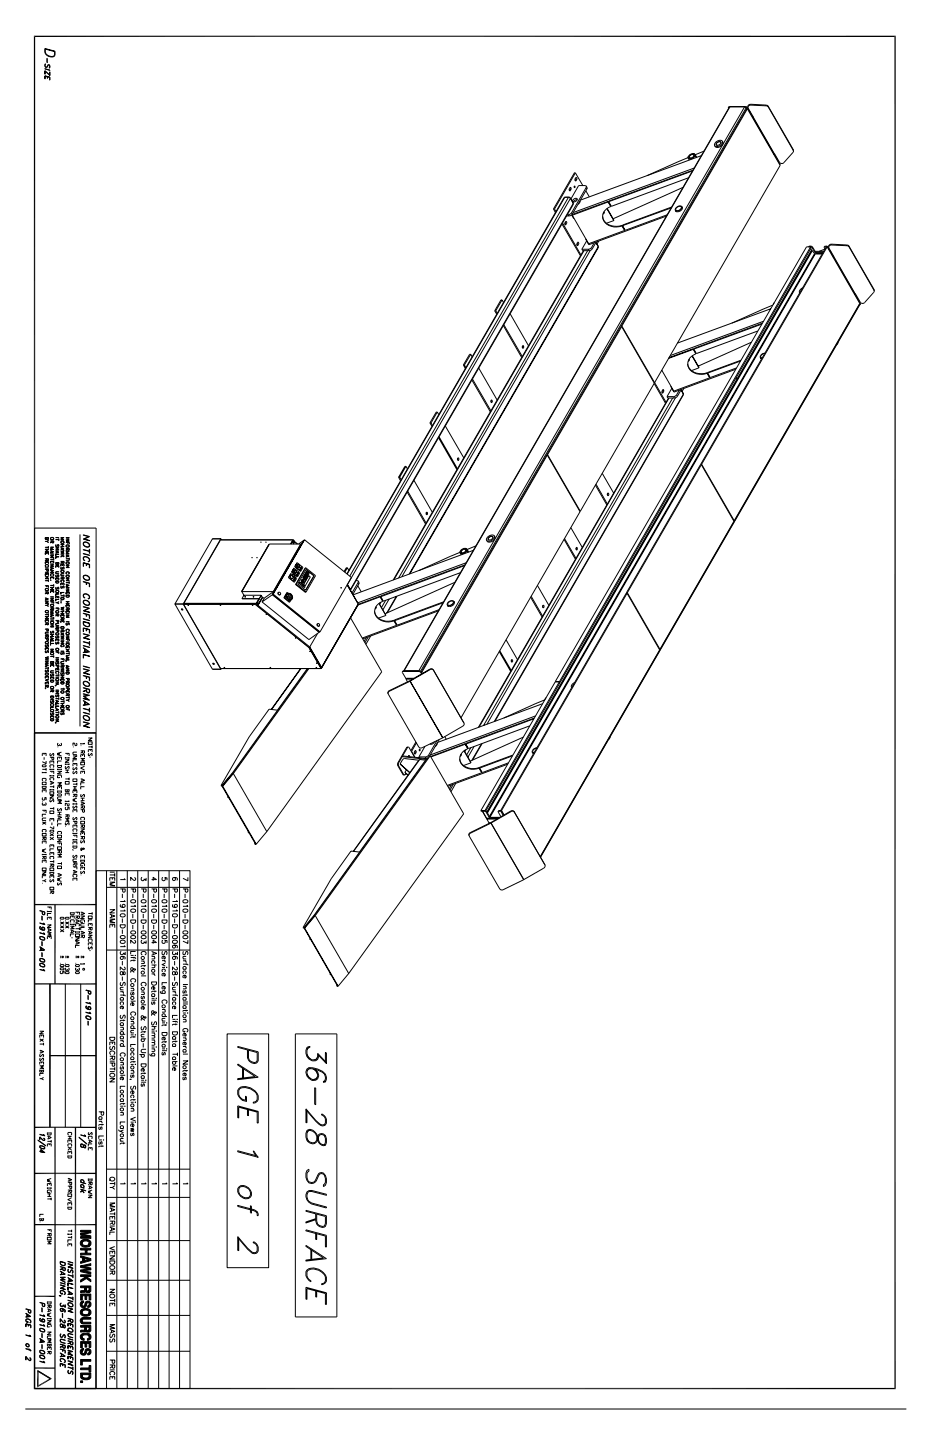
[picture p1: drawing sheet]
<svg xmlns="http://www.w3.org/2000/svg" width="279mm" height="432mm" viewBox="0 0 279 432" stroke-linecap="round" stroke-linejoin="round" font-family="sans-serif">
<g fill="none" stroke="#000" stroke-width=".3">
<path d="M13.4 14.5l3.1 .8v1.1a.9 .9 0 0 1-1.2 .7 2 2 0 0 1-1.9-2.6zM13.5 19.2l.2-.1a.53 .53 0 0 0-.2 .6 .53 .53 0 0 0 .6 .3l.4-.6h.3l.2 .4-.2 .7a.57 .57 0 0 0-.3-1l-.3 .6-.5 .1-.3-.5zM13.6 14.7l2.8 .8-.2 1.2a1.86 1.86 0 0 1-1.9-.2 1.86 1.86 0 0 1-.7-1.8zM14.1 17.5l.1 1.3zM13.4 20.6l1.6 .5zM13.4 21.3l1.6 1.3v-1l-.1 .9M13.4 22.7l1.6 .4v.9l-.1-.8-1.4-.4-.1 .8zM13.5 21.3l-.1 .9v-1l1.6 1.3M14.2 23v.5v-.5M218.5 32.2l-.2 .1 .1 .2M218.5 32.2h.1M218.6 32.2l-97.6 169 .2-.1"/>
<path d="M218.7 31.9l-.2 .3M218.7 31.9l-.3 .3M218.7 31.9h4.8M218.8 32.1h4.4M218.8 32.1l-97.6 169M218.8 32.1l-.2 .1M223.2 32.1l.5 .3M223.2 32.1l-97.6 169M223.5 32.2l.4 .2M223.5 31.9l.5 .3M223.5 31.9l-.1 .2M223.7 32.4l.1 .2"/>
<path d="M223.7 32.4l-97.6 168.9M223.8 32.6h.2M223.8 32.6l-37.6 65.2M223.9 32.4l.1 .2M224 32.2l1.7 2.9M224 32.2l-.1 .2M224 32.6l-37.6 65.2M224 32.6l9.9 17-37.7 65.1M224.2 32.3l-.1 .1M224.7 33.4h.2M224.9 33.5l-.1 .1M225 31.3l-.6 .2-.2 .7"/>
<path d="M225 31.3l.1 .2M225 31.3l4.7 .2M225.1 31.5l-.4 .1a.6 .6 0 0 0-.4 .8l1.5 2.7M225.1 31.5l4.6 .2M225.7 35.1l-.1 .2M225.7 35.2l2 3.7M225.7 34.9l-.1 .1M225.8 35.1l-.1 .1M225.8 35.1h.1M225.8 35.1l6.3 10.9M227.7 38.8h.1M227.8 38.8l4.2 7.3-.1 .1"/>
<path d="M227.8 38.8l-.1 .2M229.7 31.7l.6 .4M229.7 31.5l.6 .3M229.7 31.5v.2M230.3 31.8l7.5 13.1M230.3 31.8v.3M230.3 32.1l7.5 13M169.3 59.2h.1M169.3 59.2l-65.3 112.9M169.3 59.2l-65.2 112.9M170.5 59.1l.5 .3M170.5 59.1l-1.2 .1"/>
<path d="M170.5 59.1v.1M170.8 56.3l-.2 .7 .2 .2 .2-.1M170.8 56.3v.5M170.8 56.3h.4v.5M170.8 56.8h.4M170.8 56.8l-.1 .3h.3M171 59.5l-.6-.3-65.6 113.6M171 59.5l-66.8 115.8M171 59.4v.1M171 59.4l.9 1.5M171 59.5l.9 1.5M171.2 56.8l-.2 .3"/>
<path d="M171.9 59.8l1-.3a.74 .74 0 0 1-.3 .9 .74 .74 0 0 1-1-.2zM172.1 55.9h.3l-.1 .4zM172.5 51.8h-.3l-6.3 10.9M172.5 51.8l2.2 3.8M172.5 51.8l-6.3 10.9M172.6 53.3v.6M172.6 53.3h.3v.6M172.6 53.3l-.2 .7 .1 .3 .2-.2M172.6 53.9l-.2 .2h.3M172.6 53.9h.3M172.9 53.9l-.2 .2M173 59.9l-.8 .2-.3 .5"/>
<path d="M175.6 57.2l1.1 1.8M175.7 55.8l.3 .8M175.7 56.2l-.1-.5-2.1-.1-2.3 4M175.7 56.2l-4.4 7.6M175.7 56.2l.3 .4M176 56.6l-4.4 7.6M204.7 56.2l-20.9 9.4M206.3 47.3l-12.3 5.4M206.3 47.4l.4 .6M206.4 53.3l-23.1 8.6-.8-1.4M206.6 46.6l.9-.5 .7 .1a1.19 1.19 0 0 1-.6 1.2 1.19 1.19 0 0 1-1.3-.1zM206.7 47.3l.2 .1"/>
<path d="M206.8 46.6l1.1-.3a.77 .77 0 0 1-.4 .9 .77 .77 0 0 1-.9-.1zM207.6 51.2l-25.1 9.3M207.8 46a.56 .56 0 0 1 .6 .4 .56 .56 0 0 1-.3 .7l-.6 .4a.65 .65 0 0 1-.9 .2 .65 .65 0 0 1-.2-.9M207.8 51l-25.3 9.3v.2M208 46.8a.64 .64 0 0 0-.7-.5 .64 .64 0 0 0-.6 .6v.4l.3 .1M208.1 50.4l-36.2 13.3M208.3 46.3l.6 .9M208.5 46.6l.1 .5zM210.2 46.7l-36.2 13.3M211.1 45.3l-2.7 1.1M214.5 42.7l.7-.5 .8-.1a.58 .58 0 0 1 .6 .2 .58 .58 0 0 1-.1 .7 1.49 1.49 0 0 1-2.3 .6zM214.9 42.8l1.1-.3a.77 .77 0 0 1-.4 .9 .77 .77 0 0 1-.9-.2z"/>
<path d="M216 43l.1-.2a.74 .74 0 0 0-.9-.1 .74 .74 0 0 0-.3 .8l.2 .1M216.6 42.3a1.37 1.37 0 0 1-.6 1.7 1.37 1.37 0 0 1-1.8-.3M229.8 42.5v.2M229.9 42.4l-.1 .2M232 46l.1 .2M232.1 46.2l1.7 3.3M232.1 46.2l-.1 .1M232.1 46l-.1 .1M232.1 46h.1M232.9 47.3l-.1 .2M237.8 45.1l-.1 .6-2.7 3-.5 .3-.8-.3-1.6-2.7M237.8 44.9l.1 .4"/>
<path d="M237.8 44.9v.2M165.9 62.7h.3M165.9 62.7l.6 1M166.2 62.7l.5 .8M168.5 67.2l5.5 9.5M168.6 66.9l5.5 9.5M169.5 66.5l-.2 .6 .2 .3 .2-.1M169.5 66.5v.5M169.5 66.5h.3v.5M169.5 67h.3M169.5 67l-.1 .3h.3M169.8 67l-.1 .3"/>
<path d="M169.9 64.7h.7M170.1 64.4h.3M170.4 64.4l.2 .3M171.3 63.8l-.9 .6M171.3 63.8l.3 .4M171.4 64.5l.4 .7M171.6 64.2l-.4 .4-.6 .1M171.6 64.5l4.9 8.6 10.8-4M171.8 65.2l.3 .3M171.9 61v.2l-66.8 115.8v-.2M171.9 60.9h-.1M171.9 61l-66.8 115.8"/>
<path d="M171.9 60.9v.2M171.9 65.1l-.1 .1M173.1 72.7l-.2 .7 .2 .2h.2M173.1 72.7v.6M173.1 72.7h.3v.6M173.1 73.3l-.1 .3h.3M173.1 73.3h.3M173.4 73.3l-.1 .3M173.9 60.2l-.1 .5-.5 .6M174.4 74.7l.3 .5h1.9M174.4 74.7h2M174.9 75.2l-57 98.7"/>
<path d="M175.1 75.2l-57 98.6M175.6 71.8l.3 .4M175.6 71.6v.2M175.7 71.8h-.1M175.9 72.2h.1M175.9 72.2l-1.5 2.5M176.2 75.2l-56.7 98.1M176.4 74.7l.2 .5M177 75.1l-56.5 97.9M177.4 74.2l-1 .5M177.4 74.2l.2 .4M177.6 74.6l-1 .6"/>
<path d="M178.2 72.7l-.8 1.5M178.6 72.7l.7 1.3-56.6 98.1M178.7 72.7l.6 1.1M178.8 72.5l-1.2 2.1M179.3 73.8v.1M179.3 73.8l.1 .4-56.5 97.9M179.5 72.3l-.5 .9M180.7 64.9a4.2 4.2 0 0 0 5.8 2.7M181.1 63.4v.5l-.4 .3M181.1 63.6l-.3 .4M181.9 62.5l2.1 3.6M182 62.5l2 3.6"/>
<path d="M182.3 60.6l-10.7 3.9M182.3 60.6l.8 1.3M182.3 60.4l.8 1.5M182.3 60.4v.2M182.3 60.4l-10.8 3.9 .1 .2M182.7 61.1h.1M183.1 61.5h-.1M183.1 61.9a3 3 0 0 0-2.4 3.1 3 3 0 0 0 2.6 2.9 5.4 5.4 0 0 0 3.2-.1M184 66.1l-2.2 .9M186.5 67.8l.8 1.3M186.5 67.6v.2M186.5 67.6l.8 1.5"/>
<path d="M186.7 67.8h-.1M186.9 68.1l-.1 .1M199.8 64.8l-23.3 8.6-.6-1.2M200 64.4l-12.6 4.7-.8-1.4M201.2 62.3l-14.6 5.4M201.4 62.1l-14.8 5.4v.2M202.5 63.1l.2 .3M202.6 63.3v.1M202.7 62.3l.6-.4 .9-.1a.94 .94 0 0 1 0 1 .94 .94 0 0 1-.9 .5h-.6l-.3-.3zM202.8 62.3a.82 .82 0 0 1 .7-.5 .82 .82 0 0 1 .8 .5 1.12 1.12 0 0 1-1.7 .6zM204.5 62.2h.1M204.6 62.3l-.2-.3a1.23 1.23 0 0 1-.5 1.3 1.23 1.23 0 0 1-1.3 .1l-.1-.3"/>
<path d="M243 74l.5 .3M243 74l.2 .3-75.3 130.3-.2-.2zM243 74h-1.2l-75.3 130.4M243 74.6l.3 .4M243.1 73.8l.5 .3M243.1 73.8h-.6l-.1 .2M243.1 73.8l-.1 .2M243.3 75l.2 .2M243.3 75l-97.3 168.5M243.3 75h.1M243.5 74.3l.9 1.5M243.5 75.2l-97.4 168.6"/>
<path d="M243.5 75.2l.7 .9M243.6 74.1l.9 1.5M243.6 74.1l-.1 .2M244.2 76.1h.2M244.2 76.1l-97.5 168.7M244.4 75.8l.4 .3M244.4 75.4h2.6M244.4 76.1l-97.5 168.9M244.4 76.1h2.1M244.5 75.6l.5 .2M244.5 75.6l-.1 .2M244.5 75.7h2.3"/>
<path d="M244.8 76.1h1.8M245 75.8h1.7M245 75.8l-.2 .3M247.2 74l-.1 .1 .2 .6-1.8 .7M247.2 74h.8M247.4 73.8l-.2 .2M247.4 73.8h.6M247.4 73.8l-.3 .3M247.7 74l-37.6 65.2M248 74l9.7 17-37.6 65.1M248 74l-37.7 65.2M248 73.8l-.1 .2"/>
<path d="M248 73.8l1.8 3.4M248.4 74.2l-.1 .1M248.9 75.4h.2l-.1 .2M249.2 73.2l-.6 .2-.2 .7M249.2 73.2l4.7 .3M249.2 73.2l.1 .3M249.3 73.5h-.4a.6 .6 0 0 0-.4 .9l1.5 2.6M249.3 73.5l4.6 .2M249.9 77.1l2 3.7M249.9 77.1l-.1 .1M249.9 76.8l-.1 .2M249.9 76.8h.1"/>
<path d="M250 77l6.3 11M250 77l-.1 .1M250 77h.1M253.9 73.5l.6 .3M253.9 73.7l.6 .3M253.9 73.5v.2M254.5 73.8l7.5 13M254.5 73.8v.2M254.5 74l7.5 13.1M148.3 93.2h.3M148.3 93.2l.6 1M148.6 93.2l.5 .8"/>
<path d="M150.5 89.9h-.3l-1.9 3.3M150.5 89.9l-1.9 3.3M150.5 89.9l.4 .8M150.9 97.6l5.5 9.6M151 97.3l5.6 9.6M152.9 94.1l5.5 9.6M186.2 97.8l.1 .1M186.2 97.8h.2M186.4 97.9l9.8 17-22.2 38.4M186.4 97.9h-.3l-22.2 38.4M186.4 97.9l-22.3 38.4M186.4 97.8l9.8 16.9"/>
<path d="M227.2 99.3l-18.4 6.7-.8-1.3M228.4 97.2l-20.4 7.5M228.5 96.9l-20.5 7.6v.2M228.9 96.3l-28 10.3M231 92.6l-27.9 10.3M231.7 91.5l-12.3 5.4M232.1 90.8l-.3 .5 .1-.3M240.3 86.9l-.2 .3M240.6 86.3l-.6 .5a.75 .75 0 0 0-.2 1.1l-.1-.2M251.9 80.8h.1M252 80.8l-.1 .1M252 80.8l2 3.7"/>
<path d="M254.1 84.4h.1M254.1 84.4v.2M254.1 84.4l2.1 3.8 .1-.1M256.2 88l.1 .1M256.3 88.1l1.6 2.9M256.3 88h-.1M257.1 89.3l-.1 .1M257.7 91.2h.1M257.7 91.2v.3M257.7 91.2l-95.7 165.8M257.7 91.1l.1 .1M257.7 91.5l-95.7 165.6"/>
<path d="M257.8 91.2l-.1 .3M257.9 91l-.1 .4M257.9 91l-.1 .2M262 87.1l-.1 .6-2.7 3-.5 .3-.8-.3-1.6-2.7M262 86.8l.1 .4M262 86.8v.3M138.9 109.5h.3M138.9 109.5l.6 1M139.2 109.5l.5 .8M141.1 106.2h-.3l-1.9 3.3M141.1 106.2l.4 .8M141.1 106.2l-1.9 3.3"/>
<path d="M141.5 113.9l5.5 9.6M141.6 113.6l5.6 9.6M143.5 110.4l5.5 9.6M147.3 120l.3 .2-.2 .5-.2-.3zM156.6 103.8v.5M156.7 103.7l.3 .2-.2 .5-.2-.2zM196.1 114.7h.1M196.1 115l3.4 5.9M196.2 114.7l3.5 5.9M198.4 111l3.6 6.3 10.7-4M198.6 116.9l-.2 .7 .2 .2h.2M198.6 117.5l.1-.7 .2 .1v.6"/>
<path d="M198.6 117.5l-.1 .3h.3M198.6 117.5h.3M198.9 117.5l-.1 .3M200 118.9l.2 .5h1.9M200 118.9h1.9M200.4 119.4l-57 98.7M200.6 119.4l-57 98.6M201.1 115.8v.2M201.1 116l.3 .4M201.2 116h-.1M201.4 116.4l-1.4 2.5M201.5 116.4h-.1"/>
<path d="M201.7 119.4l-56.7 98.1M201.9 118.9l.2 .5M202.5 119.3l-56.5 97.8M202.8 118.4l-.9 .5M202.8 118.4l.3 .4M203.1 118.8l-1 .6M203.7 116.9l-.9 1.5M204.2 116.9l.7 1.3-56.7 98.1M204.2 116.9l.7 1.1M204.3 116.7l-1.2 2.1M204.9 118v.4l-56.5 97.9M204.9 118l-.1 .1"/>
<path d="M205 116.5l-.5 .9M206.1 109.1a4.2 4.2 0 0 0 5.9 2.7M206.6 107.6v.5l-.3 .3M206.7 107.8l-.4 .4M207.5 106.7l2 3.6M207.8 104.6l.8 1.5M207.8 104.6v.2M207.8 104.6l-7.2 2.7M207.8 104.8l.8 1.3M207.8 104.8l-7.4 2.7M208.3 105.3h.1M208.6 105.7h-.1"/>
<path d="M208.6 106.1a3 3 0 0 0-2.4 3.1 3 3 0 0 0 2.6 2.9 5.5 5.5 0 0 0 3.2-.1M209.5 110.3l-2.2 .8M212 111.8l.7 1.5M212 111.8v.2M212 112l.7 1.3M212.1 112h.1M212.4 112.3l-.1 .1M220.6 110.7l-18.6 6.9-.6-1.2M220.7 113.3l.3 .4M220.7 113.1l.3 .5M220.8 110.3l-7.9 2.9-.7-1.3M222 108.3l-9.8 3.6"/>
<path d="M222.1 108l-9.9 3.7v.2M225.2 102.6l-15.9 7.2M228 107.3v.1M228.1 107.5h.1M228.1 107.5l-.2-.3 .4 .4M229.3 106a1.07 1.07 0 0 0-1.2 1.2l.4 .1M229.3 105.9a1.22 1.22 0 0 0-1.3 1.4l.5 .2M251.3 102.6l-.5 .8M121.7 139.8l-1.9 3.3M128.9 126.8l.6 1.1M128.9 126.8h.3M129.2 126.8l.4 .8"/>
<path d="M131.1 123.5l-1.9 3.3M131.1 123.5l.5 .9M131.1 123.5h-.3l-1.9 3.3M131.5 131.3l5.5 9.5M131.6 131l5.5 9.6M133.5 127.7l5.5 9.6M137.2 137.4h.3l-.1 .7-.3-.3zM137.2 137.4v.5M147.2 120.1v.5M163.9 136.3l.1 .2M163.9 136.3h.2M164.1 136.5l-37.7 65.2"/>
<path d="M164.1 136.5l9.8 16.9-35.7 61.8M164.1 136.5h-.2l-37.6 65M164.1 136.3l9.9 17M210.1 139.2h.2M210.1 139.2l.1 .1M210.2 139.3h-.2l-22.2 38.4M210.2 139.3l9.8 17-22.2 38.4M210.2 139.3l-22.1 38.4M210.3 139.2l9.8 16.9M10.4 158.3h18.4v61.5h-18.4zM119.5 143.1l.6 1.1M119.5 143.1h.3"/>
<path d="M119.8 143.1l.4 .8M122.1 147.6l5.5 9.5M122.2 140.6l-.5-.8h-.3l-1.9 3.3M122.2 147.3l5.5 9.6M124.1 144l5.5 9.6M127.8 153.7h.3l-.1 .6-.2-.1zM127.8 153.7v.5M171.1 158.2l3.5 5.9M173.8 153.3h.2M178.5 145.5l3.4 5.9M178.7 145.2l3.4 5.9M180.5 141.9l3.5 5.9"/>
<path d="M182.1 148v.5M220 156.1h.1M13.6 164.7h.9zM13.6 165.3h.9zM13.6 162.3l.9-.3-.4 .3 .4 .4zM13.6 164.1h.9zM13.6 165.7h.9v.6v-.5h-.9v.5zM13.6 170.3h.9zM13.6 171.6h.9zM13.6 172h.9v.6v-.5h-.9v.5zM13.6 172.9h.9l-.8 .6h.8h-.9l.8-.5zM13.6 175.6h.9v.6v-.5z"/>
<path d="M13.6 178l.4-.3zM13.6 179.3l.9 .3-.9 .4 .8-.4zM13.6 161.2l.2 .5h.2v-.5M13.6 168.5v.5v-.5h.9v.5v-.5M13.8 179.3v.6M13.9 179.4v.5M14 161.6l.5 .1v-.5h-.9l.1 .5 .4-.1M14 165.8v.3l.1-.3M14 167.6l.1 .4 .4 .1v-.6h-.9l.9 .1v.4h-.4v-.4M14 167.8l-.4 .3 .4-.2M14 168.5v.3l.1-.3M14 170.8l.1 .4 .4 .1v-.6h-.9l.9 .1v.4h-.4v-.4"/>
<path d="M14 172.1v.3l.1-.3M14 175.7v.3l.1-.3M14 177.5l.1 .5h.4v-.5h-.9h.9l-.1 .5-.3-.1v-.4M14 164.7v.6M14.1 161.2l.1 .5h.3v-.5M14.1 164.7v.6M14.5 163.9v.5zM14.5 174.1h-.9h.9M14.5 173.8v.6zM15.1 173.9l.2 .1zM15.1 176.1l1 .1zM15.1 176.7l1 .1z"/>
<path d="M15.1 164.1h1l-.8 .3 .8 .4h-1l.8-.1-.8-.3 .8-.3zM15.1 165.1l1 .4-1 .3 .8-.3zM15.1 166.1h1zM15.1 166.5h1l-.8 .6 .8 .1h-1l.8-.6zM15.1 167.7h1zM15.1 168.3h1v.5v-.5M15.1 169.1h1l-.8 .6 .8 .1h-1l.8-.6zM15.1 170.1l1 .3-1 .4 .8-.4zM15.1 171h1l-.8 .6 .8 .1h-1l.8-.6zM15.1 173h1v.6v-.5M15.1 177.1h1v.6v-.5M15.1 179h1z"/>
<path d="M15.1 179.4h1l-.8 .6h.8h-1l.8-.6zM15.2 173.9h.1M15.2 168.3l-.1 .5zM15.2 173.1l-.1 .5zM15.2 177.2l-.1 .5zM15.3 165.2v.5M15.3 170.2v.5M15.6 162.2v.5l.4 .1 .1-.6h-1h1l-.1 .5h-.3l-.1-.5M15.6 162.5l-.5 .3 .5-.3M15.6 168.3v.3v-.3M15.6 173.1v.2v-.2M15.6 177.2v.3v-.3"/>
<path d="M15.6 176.2v.5M16.1 167.4v.6zM16.1 175.5h-1l1 .1M16.1 175.3v.6zM16.7 164.3h.9zM16.7 164.9h.9zM16.7 166.2h.9h-.9v.5zM16.7 166.9l.9 .1h-.9v.5zM16.7 178.1h.9h-.9v.5zM16.7 179.7l.9 .1h-.9v.4zM16.7 161.2h.9zM16.7 161.8h.9z"/>
<path d="M16.7 165.2l.9 .3-.9 .4 .8-.4zM16.7 168.7l.1 .5 .4-.1M16.7 169.6h.9v.6v-.5h-.9v.5zM16.7 174.2h.9a.51 .51 0 0 1-.2 .6 .51 .51 0 0 1-.7-.1zM16.7 178.8h.9v.6v-.5h-.9v.5zM16.7 168.7h.9M16.7 173.3h.9M16.7 163.4l.3 .5 .5-.6 .1 .6-.2-.6-.6 .6zM16.7 168.7l.2 .5h.2v-.5M16.7 171.6l.9-.2-.8 .1-.1 .2 .1 .3 .8 .1-.8-.1zM16.7 172.5l.3 .5 .5-.6 .1 .6-.2-.6-.6 .6zM16.7 173.4v.5z"/>
<path d="M16.7 176.2l.1-.1a.3 .3 0 0 0-.1 .3 .3 .3 0 0 0 .3 .2l.3-.5 .3 .1-.1 .5v-.6l-.5 .6-.3-.1zM16.9 165.2v.6M17.1 169.7v.2l.1-.2M17.1 173.4v.3l.1-.3M17.1 178.9v.3l.1-.3M17.1 164.3v.6M17.2 168.7l.1 .5h.2l.1-.5M17.2 164.3v.6M17.6 161.5v.6zM17.6 173.4v.5zM17.6 168.7l-.1 .5-.4-.1M18.2 163.3h1z"/>
<path d="M18.2 163.9h1zM18.2 177.7h1h-.9l-.1 .5zM18.2 161.2h1l-.8 .4 .8 .3h-1h.8l-.8-.3 .8-.4zM18.2 164.2l1 .4-1 .4 .9-.4zM18.2 165.4l1-.3-.8 .3 .8 .2-.8 .2 .8 .3-1-.3 .9-.2zM18.2 166.4h1zM18.2 168.9l.5-.3zM18.2 169.2h1v.6v-.5h-.9l-.1 .5zM18.2 173l1 .1zM18.2 179.2h1a.51 .51 0 0 1-.5 .7 .51 .51 0 0 1-.5-.7zM18.3 170.2l.1-.1-.1 .4 .2 .2 .6-.6 .1 .5-.2-.5-.6 .6zM18.3 172.1l.9-.1-.7 .1-.2 .2 .1 .3 .8 .1-.8-.1z"/>
<path d="M18.3 174.1a.45 .45 0 0 1 .6-.2 .45 .45 0 0 1 .1 .7 .39 .39 0 0 0 .1-.5 .39 .39 0 0 0-.5-.2l-.3 .3 .2 .4zM18.3 175.8l.1-.1-.1 .4 .2 .2 .6-.6 .1 .6-.2-.5-.6 .6zM18.3 179.3h.9a.46 .46 0 0 1-.5 .5 .46 .46 0 0 1-.4-.5zM18.5 164.3v.6M18.6 166.4l.6 .6-.6-.6M18.7 168.4v.4l.4 .1 .1-.6h-1l1 .1-.1 .4h-.3l-.1-.4M18.7 169.3v.3v-.3M18.7 173.3l-.5 .3 .5-.3M18.7 174.9v.3v-.3M18.7 163.3v.6M18.7 173.1l.2 .5 .2-.1 .1-.4M18.8 166.6l-.6 .4 .6-.4"/>
<path d="M19.2 174.9v.6zM19.2 178.6h-1l1 .1M19.2 178.3v.6zM19.2 173l-.2 .6-.3-.1v-.4M19.2 174.9h-1v.6l.1-.6M19.8 161.2h1zM19.8 161.6h1l-.9 .6h.9h-1l.8-.6zM19.8 162.6h1v.6l-.1-.5zM19.8 165l.5-.3zM19.8 165.3h1l-.9 .4 .9 .4h-1h.7l-.7-.4 .7-.3zM19.8 166.3l1 .4-1 .4 .8-.4zM19.8 168.1l1 .1z"/>
<path d="M19.8 169.6h1l-.9 .6h.9h-1l.8-.6zM19.8 173.5h1l-.9 .6h.9h-1l.8-.6zM19.8 174.7h.9zM19.8 175.2l1 .3-1 .4 .8-.4zM19.8 176.2h1zM19.8 176.6h1l-.9 .6h.9h-1l.8-.6zM19.8 178.5h1l-.1 .4-.8 .1zM19.8 171.6h.8l.2 .3-.3 .2a.33 .33 0 0 0 .2-.3 .33 .33 0 0 0-.3-.3h-.2a.33 .33 0 0 0-.4 .3 .33 .33 0 0 0 .2 .3l-.2-.2zM19.8 177.7v.5v-.6h1v.6l-.1-.5M19.8 178.5h.9v.4l-.8 .1zM20 166.4v.6M20 175.3v.5"/>
<path d="M20.1 166.5v.4M20.1 175.3v.5M20.3 162.7v.2v-.2M20.3 164.5v.5h.4l.1-.6h-1l.9 .1v.5h-.4v-.5M20.3 177.7v.2v-.2M20.7 167.5h-.9l.9 .1M20.7 167.3l.1 .6zM20.7 174.4l.1 .6zM24 160.3v57.5M25 160.4l1.9 .5-1.7 .7 1.7 .6-1.9-.6 1.6-.7zM25 166l1.9 .6zM25 168.7l1.9 .5v1.1l-.1-1-1.8-.5v1z"/>
<path d="M25 174.3l1.9 .6v1.1l-.1-1.1zM25 172.7a1.14 1.14 0 0 1 1.3 0 1.14 1.14 0 0 1 .5 1.1 1.14 1.14 0 0 1-1.3 0 1.14 1.14 0 0 1-.5-1.1zM25 167.1a1.17 1.17 0 0 1 1.3 0 1.17 1.17 0 0 1 .5 1.2l-.4 .2 .2-.2a.96 .96 0 0 0-.3-1.1 .96 .96 0 0 0-1.3 .1l.4 .9-.4-.6zM25 178.2a1.14 1.14 0 0 1 1.3 .1 1.14 1.14 0 0 1 .5 1.1l-.4 .2 .2-.1a.96 .96 0 0 0-.3-1.2 .96 .96 0 0 0-1.3 .1l.4 .9-.4-.5zM25.1 162.7a1.07 1.07 0 0 1 1.2 .1 1.07 1.07 0 0 1 .4 1.1 1.05 1.05 0 0 1-1.2-.1 1.05 1.05 0 0 1-.4-1.1zM25.1 172.7a1.05 1.05 0 0 1 1.2 0 1.05 1.05 0 0 1 .4 1.1 1.07 1.07 0 0 1-1.2 0 1.07 1.07 0 0 1-.4-1.1zM25.2 162.5a1.06 1.06 0 0 1 1.3 .2 1.06 1.06 0 0 1 .1 1.3 1.06 1.06 0 0 1-1.3-.2 1.06 1.06 0 0 1-.1-1.3zM25.8 169.1v.5l.2-.5M25.8 174.7l.2 .6v-.6M26.8 165.2l-1.8-.4 1.8 .5M26.8 164.7l.1 1.2zM66.1 161.9l-10.9 19"/>
<path d="M66.2 161.6v.3M66.2 161.6h-2.5l-11.3 19.5M66.2 161.6l-11.3 19.5 11.3 19.6M66.2 161.6l.2 .3M66.2 161.9h-.1M72.5 177.3h.1M72.5 177.3v.1M72.5 177.4h9.4M72.5 177.4l.6 1.1M72.6 179.5l5.1 .1M72.6 179.5h5.1M72.6 179.5l.1 .1"/>
<path d="M73.1 178.5l-.5 1M73.1 178.5h5.2M73.5 178.9l-.1 .1zM73.6 178.9l-.2 .1M75.6 167.2h.1M75.9 179l.2-.1zM76.1 178.9l-.2 .1M77.1 167.2h.1M77.6 179.6l-.7 1.3M77.7 179.5v.1M77.7 179.6l-.8 1.3M77.7 179.4v.1"/>
<path d="M77.7 179.4l.1 .1M77.8 179.5l-.1 .1M77.8 179.5l-.6 1.1M78.3 162.5h.1M78.2 162.6h.1M78.3 178.5l-.6 .9M78.3 178.5h.1M78.3 178.6l.4 .5M78.3 178.5l-.5 1M78.7 179.1l-1.2 2M78.7 179.1l-1.3 2.4M79.3 179.3l-.8 1.2"/>
<path d="M79.7 162.5h.1M79.7 162.6h.1M80.7 163.2l-8.2 14.1M81.7 178.3l14 11.3M81.7 178.3l-3.2 2.2M81.9 178.2l-.2 .1M81.9 178.2l14 11.3M81.9 177.4l-2.5 1.9-.6-.1M81.9 177.4h.1M83.5 177.7v.6h.5M83.5 177.6v.1M85.1 179.3l1.7 1.3 .1-.1"/>
<path d="M85.2 179.2l-.1 .1M85.2 179.2l.8 .7M85.7 178.4a1.34 1.34 0 0 0 .3 1.5M85.7 178.4l-.5 .8M86 179.9l.9 .6M86.1 178.2a1.04 1.04 0 0 1 1.2 1M86.1 179l1 .7M86.1 177.7l.3 .2M86.1 178l-.4 .4M86.1 177.7l-.4 .7M86.1 177.7l-1 1.6M86.2 178a1.12 1.12 0 0 1 1.3 .4 1.12 1.12 0 0 1-.1 1.4 1.12 1.12 0 0 1-1.3-.4 1.12 1.12 0 0 1 .1-1.4z"/>
<path d="M86.2 178.1a1.04 1.04 0 0 1 1.2 .4 1.04 1.04 0 0 1-.1 1.2M86.2 178a.95 .95 0 0 1 1.4 .6 .95 .95 0 0 1-.9 1.2 1.07 1.07 0 0 1-.5-1.8zM86.3 178.8l-.2 .2M86.3 178.8l1.1 .8M86.5 173.1l.1 .1M86.5 178.5l1 .9a.85 .85 0 0 0-.4-1.2 .85 .85 0 0 0-1.2 .6l.1 .4a.87 .87 0 0 0 1.4 .4M86.5 178.5l-.2 .3M86.5 178.5l-.4 .5M86.6 173.1v.1M86.6 173.1h-.1M86.6 173.2l1.6 1.3M86.6 173.2h.1"/>
<path d="M87.1 172.7h.1M87.1 172.1l.5 .2M87.1 172.7v.6l.6 .1M87.1 172.7v.5l.6 .3M87.1 172.1h.1M87.1 172h.1M87.1 172.1l-.5 1M87.1 172.1l-.6 1M87.1 172v.1M87.1 179.7v.1M87.2 179.9l-.3 .6M87.3 172.5l-.2 .1"/>
<path d="M87.4 172.5a.49 .49 0 0 0-.3 .8 .49 .49 0 0 0 .8 0M87.4 179.8a.91 .91 0 0 1-1.4 .1M87.4 179.6l-.3 .1M87.5 171.5v.1M87.5 171.6l1.6 1.3M87.5 171.6h.1M87.5 171.5h.1M87.6 173.5h.1M87.6 162.4h.6M87.7 172.3l.5 .2v.6M87.7 161.9v.1M87.7 172.3l-.1 .1"/>
<path d="M87.7 172.3l-.6 .4M87.7 178.9v.2M87.7 162.4l.3 .5M87.7 162.4l-.5 .7M87.7 162l-.6 1.1M87.8 173.4l-.1 .1M87.8 161.9l-.6 1.2M87.8 173.4h.1M88 162l.2 .4-.2 .4-.3-.4zM88 161.9h-21.9M88 171l-.1 .2M88 162.9v.1"/>
<path d="M88 171.1l-.1 .1M88 171.3v.3M88 171.3h-.1M88 161.9l-.3 .5M88 161.9l.3 .5M88 162.9l-.1 .2M88 171.1v.2M88 171.6h.1M88 171h.1M88.1 171l-.2 .1a.59 .59 0 0 0 .2 .6 .59 .59 0 0 0 .6 .2h-.2M88.1 170.4l1.8 1.4-.6 1.1M88.1 170.4h.1"/>
<path d="M88.1 173.8l.1 .1M88.1 173.8l.2 .2M88.1 170.4l-.6 1.1M88.1 171.6l-.1 .1M88.1 170.9l-.1 .2M88.1 171.6l.3 .2M88.2 174.5v.1M88.2 171l-.1 .6 .7 .1M88.2 174v.1M88.2 174.5h.1M88.2 173.6h.1M88.2 170.9v.1"/>
<path d="M88.2 173.6l.1 .1M88.2 174.1h.1M88.2 173.8l.1 .1M88.3 162.6l.8 .5M88.3 173.7l-.1-.1 .2 .2M88.3 173.6l.2 .1M88.3 173.5h.1M88.3 173.7v.1M88.3 174h.1M88.3 173.8h-.1M88.3 171l-.1 .2M88.3 173l-.6 .5"/>
<path d="M88.3 162.6h-.1M88.3 162.5l-.1 .1M88.3 174.5l-.1 .1M88.3 170.9l-.3 .1M88.3 173.7h.2M88.3 162.4l-.3 .5M88.3 162.6l-.4 .5 .1-.1M88.3 162.4l.9 .7M88.3 173.8h-.2l.1 .1M88.4 172.9l.5 .6-.6 1M88.4 173.5v.2M88.4 173.5v.1"/>
<path d="M88.4 173.5h.1M88.4 173.5l.1 .2M88.4 173.6l-.1 .1M88.4 171.8l.1 .1M88.4 171.8l-.1 .1M88.4 169.9l.1 .1M88.4 169.8v.1M88.4 173.8l-.4 .1M88.4 173.8h.1M88.4 173.5l.1 .1M88.5 173.5h.1M88.5 169.9v.1"/>
<path d="M88.5 173.4l-.1-.1 .2 .2M88.5 173.7h.1M88.5 171.9h-.1M88.5 169.9l1.6 1.4M88.5 173.4l.1 .1M88.5 170.8v.1M88.5 173.4l-.1 .3M88.6 173.5h-.1M88.6 171.9h-.2M88.6 175.3l3 2.4 .2-.2M88.7 171.6h.1M88.7 171.6l-.2 .1"/>
<path d="M88.8 175.2l3 2.3M88.8 175.2l-.2 .1M88.9 169.5v.1M88.9 171.5l-.3 .4M88.9 169.6l.1 .3M88.9 169.5l-.1 .1M88.9 169.6l-.1 .1M89 172.3h.1M89 172.3h.3M89 172.3v.1M89 172.3l.2 .2M89 169.4l-.1 .1"/>
<path d="M89 169.3l-.2 .4a.57 .57 0 0 0 .8 .5M89 172.5v.1M89 169.9h-.1M89 168.8l-.6 1.1M89 169.4h.1M89 169.9v.1M89 172.5h.1M89 170l.3 .2M89 170v.1M89 169.3v.1M89 168.8h.1M89 169.3l-.1 .2"/>
<path d="M89.1 169.3l-.1 .6 .7 .3M89.1 172.9h.2M89.1 172.4h-.2l.1 .1M89.1 172.1l.2 .2M89.1 172l.2 .1-.1-.1M89.1 172.1h.1M89.1 172.3h.1M89.1 172v.1M89.1 172.4l-.1 .1M89.1 172.4l-.1 .2M89.1 168.8h-.1M89.1 169.3l-.1 .1"/>
<path d="M89.1 168.8l1.7 1.3-.6 1.2M89.1 169.3h.1M89.1 172h.1M89.1 172.9h.1M89.1 172l.1 .1M89.1 172l.3 .1M89.2 172.3h-.1M89.2 172.4h.1M89.2 172.5l-.2 .1M89.2 172l.2 .1M89.2 172.1l.1 .2M89.2 172l.1 .1"/>
<path d="M89.2 172.3h.1M89.2 169.4l-.1 .2M89.2 171.9l.2 .1M89.2 169.4h.1M89.2 171.9h.1M89.2 172.3v.1M89.3 172.3h.1M89.3 171.7l.2 .2M89.3 169.2l-.3 .1M89.3 172.3l-.1 .1M89.3 171.8h.1M89.3 171.8l-.1 .1"/>
<path d="M89.3 171.8l.2 .1M89.3 171.7h.1M89.3 170.2h-.1M89.3 170.2h.1M89.4 172l-.2-.1 .2 .2M89.4 170.2l-.1 .1M89.4 170.3h.1M89.4 172.1h.1M89.4 171.6l.2 .2M89.4 171.6l-.1 .1M89.4 172h.1M89.4 171.6h.1"/>
<path d="M89.4 169.2h.1M89.5 171.9l-.1 .1M89.5 171.9l-.1 .2M89.5 171.9h.1M89.6 171.8h.1M89.6 171.8l-.2-.2-.2 .3M89.6 170.2h-.2M89.7 174.9l.8 .6M89.7 170l-.3 .1M89.7 170.1l-.1 .2M89.7 170.2h.1M89.7 170.2h-.1"/>
<path d="M89.7 174.9h.1M89.8 170l-.1 .2M89.9 174.6l-.2 .3M89.9 169.9v.1M89.9 174.5l.8 .7-.2 .3M89.9 170.7l.2 .1M89.9 170.7h.1M89.9 174.5v.1M89.9 174.5l-.2 .4M90 170.5v.1M90 170.6h.1M90 170.8h.1"/>
<path d="M90 170.5h.1M90 170.6l.2 .1M90.1 171.3h.1M90.1 170.4l.2 .1M90.1 170.4h.1M90.1 170.5h.1M90.1 170.8l-.1 .2zM90.1 170.7v.1M90.1 170.7l.1 .1M90.1 163.1l-9.4 .1M90.1 163.1l-8.2 14.3M90.1 163.1l.1 .1"/>
<path d="M90.1 163.3l-8.2 14.1M90.2 170.2h.1M90.2 170.3v.1M90.2 170.6v.2M90.2 170.7h-.1M90.2 170.4h-.1M90.2 170.4h.1M90.2 170.1l.2 .1M90.2 170.6v.1M90.2 170.6h-.2M90.2 170.4h.2M90.2 163.2l-.1 .1"/>
<path d="M90.2 174.2l.8 .5M90.2 174.8l.4 .2M90.2 170.5v.1M90.2 170.7v.1M90.3 170.5h.1M90.3 170l.2 .2M90.3 170.3v.1M90.3 170.2l.1 .2M90.3 170.3l-.1 .1M90.3 170h.1M90.3 170.5l-.1 .1M90.3 170.4h-.2l.2 .1"/>
<path d="M90.3 174.1l-.1 .1M90.3 174.1l.3 .3M90.4 170.1v.1M90.4 170.1h.1M90.4 170.4h.1M90.4 170.1h-.2M90.4 170.2h.1M90.5 170.2l-.3 .2M90.5 173.8l-.3 .4M90.5 174.4h-.1M90.5 174.4l-.3 .4M90.5 173.8l-.2 .3"/>
<path d="M90.5 173.8l.3 .3-.2 .3M90.5 175.6l.4 .2M90.5 170.2h.1M90.5 170.2h-.1M90.6 175.6l.3 .2M90.6 175.6h-.1M90.6 174.4h.1M90.7 173.9h.1M90.7 173.9l.4 .3M90.7 174.5l.3 .2M90.8 173.2l.3 .3M90.8 175.2l-.3 .4"/>
<path d="M90.8 175.2l.3 .3-.2 .3M90.8 175.2l-.2 .4M90.8 173.2h.1M90.8 173.2l.4 .3M90.8 173.2l.2-.3 .3 .3-.1 .3M90.8 174.6l-.2 .4M90.9 174.1l-.2 .4M90.9 174.1l.3 .3-.2 .3M91 173.6l-.3 .3M91 175.3l.5 .4M91 173.6l.3 .2-.2 .4M91 175.9h.1"/>
<path d="M91 172.9l-.2 .3M91 172.9l.4 .2M91 175.9l.3 .3M91.1 172.8l-.1 .1M91.1 162l-1.6 1.1M91.1 162l-9.4 16.3M91.1 172.8l.3 .3M91.1 173.5h.1M91.2 173.6l.3-.4 .3 .3-.2 .3M91.2 175.6l.3 .2-.2 .4-.3-.3M91.2 173.6l.4 .2M91.2 175.6l-.2 .3"/>
<path d="M91.2 172.5l-.1 .3M91.2 172.4l.4 .3-.2 .4M91.3 161.9l14 11.3-9.4 16.3M91.3 161.9l-9.4 16.3M91.3 161.9l-.2 .1M91.5 173.2l.3 .2M91.5 172l.3 .3M91.5 172.1l-.3 .3M91.5 172.1h.1M91.5 172h.1M91.5 172.1l.3 .2M91.6 172.7l-.3-.3-.3 .5"/>
<path d="M91.6 172.7h.1M91.6 170.2l3 2.4-2.8 4.9M91.6 170.2l-2.8 5M91.6 170.2l-3 5.1M91.7 171.7l-.2 .3M91.7 172.8l.4 .2M91.7 172.8l.3 .3M91.7 171.6l.4 .3M91.8 170.8l2.3 1.9-2.5 4.3-2.3-1.9zM91.8 171.6h-.1M91.8 171.6l.3 .3M91.8 173.4v.1"/>
<path d="M91.9 172.4h.1M91.9 172.4l.4 .3M91.9 172.4l-.4 .8M92 171.3l-.3 .3M92 172.4l.3 .2M92 171.3h-.1M92 171.3l.3 .2-.2 .4M92 172.4h-.1M92 173.1l-.2 .3M92 173.1l-.3-.3-.2 .4M92.1 173l-.1 .1M92.1 171.9l-.5 .8"/>
<path d="M92.1 171.9h.1M92.2 172l-.1 .1M92.2 172l.3 .3-.2 .3M92.2 172l-.2 .4M92.2 171.9l.3 .3M92.3 172.7l-.2 .3M92.3 172.6v.1M92.4 171.6l-.7 1.2M92.4 171.6l.3 .3-.2 .3M92.4 171.6l-.2 .3M92.5 172.2h.1M92.5 172.6l.5 .4-1.5 2.7"/>
<path d="M92.5 172.6v.1M92.5 172.6l-1.5 2.7M94.1 172.7h.1M102.2 176.2l.1 .1zM102.2 176.2l.1 .1M104.1 175.4l3.2 5.8M104.1 170.2h-.3l-.7 1.2M104.1 170.2l.5 .8M104.1 170.2l-.7 1.4M104.2 175.3l.9 1.5M104.2 175.2v.1M105 176.8l-.9-1.5 3 5.3"/>
<path d="M105 176.8h-.1M105 176.8v.1M106.7 174.1l.7 .2v.3M107.3 175.7l1 1.8M107.4 174.6l.2 .5M107.4 174.6l-1.9 3.2M107.4 174.3l.2 .8M107.6 175.1l-1.8 3.1M113.9 178.8l-6.5 2.4M113.9 179l-6.6 2.4M113.9 179l.8 1.3M113.9 178.8l.8 1.5"/>
<path d="M113.9 178.8v.2M114.5 179.5l-.1 .1M114.7 179.9h-.1M115.6 180l-1.2 2.2M116.6 179.6l-1.8 3.3M118.8 178.8l-2.9 5M119 178.8l-2.9 4.9M136.4 174.6l-20.9 9.4M137.9 165.6l-12.3 5.5M137.9 165.8l.4 .6M138 171.7l-23.1 8.6-.7-1.4M138.2 165a.95 .95 0 0 1 .9-.6 .95 .95 0 0 1 .8 .6 1.29 1.29 0 0 1-2 .7z"/>
<path d="M138.4 165.7l.1 .1M138.5 165l.5-.3h.5a.76 .76 0 0 1-.3 .9 .76 .76 0 0 1-1-.2zM139.3 169.6l-25.1 9.3M139.4 169.4l-25.3 9.3 .1 .2M139.4 164.4h.1M139.4 164.4l.5 .2a1.24 1.24 0 0 1-.6 1.2 1.24 1.24 0 0 1-1.4-.1l.1-.5M139.6 165.2a.64 .64 0 0 0-.7-.6 .64 .64 0 0 0-.6 .6v.4l.3 .2M139.7 168.8l-32.5 12M139.9 164.7l.6 .9M140.1 165l.2 .4zM141.9 165l-36 13.4M142.7 163.7l-2.7 1.1"/>
<path d="M146.2 161.1l1-.6a.76 .76 0 0 1 1.1 .5 .76 .76 0 0 1-.7 .9l-.7 .4a.72 .72 0 0 1-1.1-.7zM146.5 161.1l.6-.3h.5a.76 .76 0 0 1-.3 1 .76 .76 0 0 1-1-.2zM147.7 161.4l.1-.2a.74 .74 0 0 0-1-.2 .74 .74 0 0 0-.3 .9h.2M148.2 160.7a1.24 1.24 0 0 1-.1 1.3 1.24 1.24 0 0 1-1.2 .5 .8 .8 0 0 1-1-.5M159.1 179.1l3.4 5.9M159.2 178.8l3.5 6M161.1 175.5l3.4 6M169.1 161.7l3.4 6M169.2 161.5l3.5 5.9M172.7 164.3v.5M172.8 164.1a.32 .32 0 0 1 .3 .4 .32 .32 0 0 1-.4 .3zM187.8 177.7l.1 .2"/>
<path d="M187.8 177.7h.3M188 177.9l9.8 17-35.9 62M188 177.9h-.3l-37.6 65.2M188 177.9l-37.7 65.2M188.1 177.7l9.7 17M13.6 184.9h.9zM13.6 185.5h.9zM13.6 198.2l.9 .1zM13.6 198.8l.9 .1zM13.6 180.2h.9l-.8 .6 .8 .1h-.9l.8-.6zM13.6 181.5h.5l.4-.3-.4 .3 .4 .3zM13.6 185.9h.9v.5v-.5h-.9v.5z"/>
<path d="M13.6 194.3h.9v.5v-.5h-.9v.5zM13.6 197.2l.9-.2-.8 .2 .8 .2-.8 .3 .8 .2-.9-.2 .8-.3zM13.6 199.1l.9 .4-.9 .4 .8-.4zM13.6 189.7l.9-.2-.9 .3 .1 .3 .8 .1-.8-.1zM13.6 193.4l.1-.1v.6h.2l.5-.6 .1 .6-.2-.5-.6 .6zM13.6 195.2l.1-.1-.1 .4 .3 .2 .5-.6 .1 .5-.1-.5-.5 .6-.3-.1zM13.8 199.2v.6M13.9 199.3v.4M14 185.9v.3l.1-.3M14 186.8l.1 .5h.4v-.5h-.9h.9v.5h-.4v-.5M14 187l-.4 .3 .4-.3M14 188.7l.1 .4 .4 .1v-.6h-.9l.9 .1v.4h-.4v-.4"/>
<path d="M14 190.6l.1 .4 .4 .1v-.6h-.9l.9 .1v.4h-.4v-.4M14 190.8l-.4 .3 .4-.2M14 191.5l.1 .5h.4v-.5h-.9h.9v.5h-.4v-.5M14 194.3v.3l.1-.3M14 184.9v.6M14 198.3v.5M14.1 184.9v.6M14.1 198.3v.5M14.5 184.3h-.9h.9M14.5 184v.6zM15.1 190.2l1 .1zM15.1 190.8l1 .1z"/>
<path d="M15.1 192.1l1 .1h-.9l-.1 .5zM15.1 192.9l1 .1h-.9l-.1 .5zM15.1 180.4h1v.6v-.6zM15.1 182.8l.5-.3zM15.1 183.1h1l-.8 .4 .8 .4h-1l.8-.1-.8-.3 .8-.3zM15.1 184.1l1 .4-1 .4 .8-.4zM15.1 185.3l1 .1zM15.1 185.9h1zM15.1 187.3h1l-.8 .6 .8 .1h-1l.8-.6zM15.1 191.1l1 .4-1 .4 .8-.4zM15.1 194.7h1l-.8 .6h.8h-1l.8-.6zM15.1 199.3h1v.6v-.5"/>
<path d="M15.2 189.3h.1a.31 .31 0 0 0-.1 .3 .31 .31 0 0 0 .3 .2l.3-.5h.3l-.2 .6 .1-.6h-.2l-.4 .6-.2-.1zM15.2 199.4l-.1 .5zM15.3 184.2v.6M15.3 191.2v.6M15.6 180.4v.3v-.3M15.6 182.3v.4l.4 .1 .1-.6h-1l1 .1-.1 .4h-.3l-.1-.4M15.6 198.8l.4 .1 .1-.5h-1l.1 .5 .4-.1M15.6 198.4v.5h-.4v-.5h.9l-.1 .5h-.3l-.1-.5M15.6 199.4v.2v-.2M15.6 190.3v.5M16.1 185.1v.6zM16.1 196.8h-1l1 .1"/>
<path d="M16.1 196.6v.6zM16.7 182.3l.9 .1zM16.7 184.1l.9 .1zM16.7 184.7l.4-.3zM16.7 187.9l.9 .1zM16.7 191.7h.9v.5v-.5h-.9v.5zM16.7 195.4l.9 .1zM16.7 197.2l.9 .1zM16.7 197.6h.9l-.8 .6 .8 .1h-.9l.8-.6zM16.7 192.6l.3 .5 .5-.6 .1 .6-.2-.5-.6 .5zM16.8 187l.8-.1-.8 .1-.1 .2 .1 .3 .8 .1-.8-.1zM16.8 190.7v.6l.6-.6 .2 .6-.2-.5-.6 .6z"/>
<path d="M16.8 198.6a.3 .3 0 0 0-.1 .3 .3 .3 0 0 0 .3 .2l.4-.5 .2 .1-.1 .5v-.6l-.7 .6zM17.1 182.4v.2l.1-.2M17.1 186.1v.3l.4 .2 .1-.6h-.9l.9 .1-.1 .4h-.2l-.1-.4M17.1 188.2l-.4 .3 .4-.3M17.1 188.9v.4l.4 .1 .1-.6h-.9l.9 .1-.1 .4h-.2l-.1-.4M17.1 191.7v.3l.1-.3M17.1 195.5v.2l.1-.2M17.1 199.6v.4l.4 .1 .1-.6h-.9l.9 .1-.1 .4h-.2l-.1-.4M17.2 180.7l.4 .4-.4-.4h-.5l.9-.3-.4 .3M17.2 184.2l.1 .5 .2-.1 .1-.4M17.2 188l.1 .5 .2-.1 .1-.4M17.6 182.4v.5z"/>
<path d="M17.6 195.5v.5zM17.6 184.1l-.1 .6-.4-.2v-.3M17.6 187.9l-.1 .6-.3-.1-.1-.4M18.2 183.3l1 .1zM18.2 183.9l1 .1zM18.2 182.3l1-.2-.8 .2 .8 .2-.8 .3 .8 .2-1-.2 .9-.3zM18.2 185.2h1zM18.2 185.7l.5-.2zM18.2 186.1h1v.6v-.5h-.9l-.1 .5zM18.2 187.9h1a.51 .51 0 0 1-.5 .7 .51 .51 0 0 1-.5-.7zM18.2 188.9l1 .1zM18.2 189.7l1 .4-1 .3 .9-.3z"/>
<path d="M18.2 190.9l1-.3-.8 .3 .8 .2-.8 .3 .8 .2-1-.2 .9-.3zM18.2 191.9l1 .1zM18.2 192.3h1l-.8 .6 .8 .1h-1l.9-.6zM18.2 195.3h1zM18.2 197.5l1 .1zM18.2 199.9l.5-.3zM18.3 180.1l.1 .2zM18.4 180.2h.1M18.3 180.7l.1 .1zM18.4 180.7h.1M18.3 188a.46 .46 0 0 0 .4 .5 .46 .46 0 0 0 .5-.5M18.3 195.7l.1-.1-.1 .4 .2 .2 .6-.6 .1 .6-.2-.6-.6 .6z"/>
<path d="M18.3 198.5l.9-.1h-.7l-.2 .2 .1 .3 .8 .1-.8-.1zM18.4 193.4a.44 .44 0 0 1 .6-.1 .44 .44 0 0 1 .1 .6l-.1 .1a.34 .34 0 0 0 .2-.4 .34 .34 0 0 0-.4-.3h-.2a.3 .3 0 0 0-.3 .3 .3 .3 0 0 0 .3 .3v-.2v.3l-.4-.3zM18.5 189.8v.6M18.7 184.4v.2v-.2M18.7 186.2v.2v-.2M18.7 189.2l-.5 .3 .5-.3M18.7 197.6v.2v-.2M18.7 199.4v.5h.4l.1-.5h-1h1l-.1 .5h-.3l-.1-.5M18.7 183.4v.5M18.7 185.2l.2 .5h.2l.1-.5M18.7 189l.2 .4h.2l.1-.4M19.2 184.4v.5z"/>
<path d="M19.2 197.6v.5zM19.2 184.3h-1v.6l.1-.5M19.2 185.2l-.2 .6-.3-.1v-.5M19.2 188.9l-.2 .6-.3-.1v-.4M19.8 180.4h1zM19.8 181h1zM19.8 197.8l1 .1h-1v.5zM19.8 181.4h1v.5l-.1-.4h-.9v.4zM19.8 183.2h1v.5l-.1-.5h-.9v.5zM19.8 184l1 .1zM19.8 184.5h1l-.9 .6h.9h-1l.8-.6zM19.8 186.4l1 .1z"/>
<path d="M19.8 190.7h1l-.9 .6h.9h-1l.8-.6zM19.8 191.7h1v.5l-.1-.5zM19.8 192.5l1 .1zM19.8 192.9h1a.51 .51 0 0 1-.5 .7 .51 .51 0 0 1-.5-.7zM19.8 194.8h1l-.9 .5 .9 .1h-1l.8-.6zM19.8 196.5l1 .1zM19.8 196.8l1 .4-1 .4 .8-.4zM19.8 199.5l1 .4-1 .3 .8-.3zM19.8 186.9l.1 .4 .2 .1 .5-.6 .1 .5-.2-.5-.6 .6zM19.8 188.8l.8-.1 .2 .4-.3 .2a.33 .33 0 0 0 .2-.3 .33 .33 0 0 0-.3-.3h-.2a.33 .33 0 0 0-.4 .3 .33 .33 0 0 0 .2 .3l-.2-.2zM19.8 193h.9a.46 .46 0 0 1-.4 .5 .46 .46 0 0 1-.5-.5zM19.8 193.9v.5v-.5h1v.5l-.1-.5"/>
<path d="M20 197v.5M20 199.6v.5M20.1 197v.4M20.1 199.6v.5M20.3 181.5v.2v-.2M20.3 182.3v.5h.4l.1-.5h-1h.9v.5h-.4v-.5M20.3 182.5l-.5 .4 .5-.3M20.3 183.2v.3v-.3M20.3 191.7v.3v-.3M20.3 193.9v.3v-.3M20.3 180.4v.6M20.7 195.9h-.9l.9 .1"/>
<path d="M20.7 195.6l.1 .6zM25 196.2l1.9 .6-1.9-.5v1zM25 181.9l1.9 .5-1.7 .7 1.7 .6-1.9-.5 1.6-.8zM25 183.9l1.9 .5v1.1l-.1-1zM25 185.5l1.9 .6zM25 186.3l1.9 .6v.6a1.06 1.06 0 0 1-1.2 .4 1.06 1.06 0 0 1-.7-.9zM25 188.3l1.9 .5v1.1l-.1-1.1-1.8-.4v1zM25 190l1.9 .5-1.7 .8 1.7 .5-1.9-.5 1.6-.8zM25 193.6l1.9 .6zM25 194.2l1.9 1.3-1.9 .2 1.6-.3zM25 199.7l1.9 .6zM25 180.1a1.06 1.06 0 0 1 1.4 .1 1.06 1.06 0 0 1 .2 1.3 1.21 1.21 0 0 1-1.6-1.4z"/>
<path d="M25 186.5l1.8 .4v.6a.97 .97 0 0 1-1.1 .3 .97 .97 0 0 1-.7-.8zM25.1 180.2a1.05 1.05 0 0 1 1.2 0 1.05 1.05 0 0 1 .4 1.1 1.07 1.07 0 0 1-1.2 0 1.07 1.07 0 0 1-.4-1.1zM25.4 194.5v1.1M25.5 194.6v1M25.8 184.2l.2 .6v-.5M25.8 188.6v.6l.2-.6M26.8 192.8l-1.8-.4 1.8 .6M26.8 192.3l.1 1.2zM52.4 181.1l11.3 19.6h2.5M52.4 181.1h24.5M54.4 182.6h.3l.1 .3h-.3zM54.5 182.6l.3 .2"/>
<path d="M55.1 181.3l11.1 19.2h30M55.1 181.1v.1M55.1 181.2v.1M55.1 181.2h21.4M55.1 181.2h.1M55.1 180.9l21.7 .1M55.2 180.9h21.5M55.2 181l-.1 .1M56.3 181.4l.2 .1zM56.4 181.4l.1 .1M63.8 198.9h.3l.1 .3h-.3zM63.9 198.9l.3 .2"/>
<path d="M64 198.9v.1M66 181.4l.2 .1zM66 181.4l.2 .1M66 181.4h.1M75.7 181.4l.1 .1zM75.7 181.4l.1 .1M75.7 181.4h.1M76.4 181.1v.1M76.5 181.2l16.2 13M76.5 181.2h.1M76.7 180.9l.1 .1M76.9 180.9h-.2"/>
<path d="M76.9 180.9h.1M76.9 181.1l.3 .6M76.9 180.9l-.1 .1M76.9 181.1l.3-.4 .2 .4M76.9 181.1h.5M76.9 181.1l.3 .4 .2-.4M77.1 180.6h.1M77.2 181.7h.1M77.2 180.6l-.3 .5M77.2 180.6l.3 .5M77.2 181.7l15.5 12.5M77.4 181.5v.1"/>
<path d="M77.4 181.5h-.1M77.4 181.6h.1M77.4 181.6l15.5 12.4M77.5 181.1v.1M77.5 181.1l-.3 .6M77.8 180.6h.1M78.5 180.5l14.1 11.3 3.1-2.2M79.7 184.2l.2 .1zM79.8 184.1l.1 .1M79.9 184.2h.1M88.5 191.2l.3 .1zM88.6 191.2l.2 .1"/>
<path d="M92.6 194.2l3.6 6.2M92.6 194.2h.1M92.7 194.2l.1-.2 3.4 6M92.7 194.2h-.1M92.7 194.2l3.5 6.1M92.7 194.2h.1M92.9 194l3.5 6M92.9 195.2l.2 .2zM92.9 195.3h.2M92.9 195.2v.1M94.9 198.8l.2 .1zM94.9 198.8l.2 .1"/>
<path d="M94.9 198.8h.1M95.2 190l-2.3 4M95.2 187a.43 .43 0 0 0-.1 .6 .43 .43 0 0 0 .6 .1M95.9 189.5l-.2 .1M96.1 199.9l.2 .4 .1-.2-.2-.1M96.1 199.7l.2 .7M96.1 199.9h.1M96.1 199.8v.1M96.6 199.8v.1M96.6 199.9l-.3 .5M105.1 185.3l9.3 16.1-34.4 48M107.1 181.6v.1"/>
<path d="M107.1 180.6h.1M107.1 181.7l-10.5 18.2M107.1 180.6l.3 .5M107.4 181.2l-11 19.2M107.4 181.2v.1M107.4 181.3l-11 19.1M107.4 181.1l-.3 .6M109.8 191.2l-.6 1.1M110.4 191l-1 1.7M111.1 190.7l-1.4 2.5M112.3 183.4a4.2 4.2 0 0 0 5.8 2.6M112.7 181.9l.1 .4-.4 .3"/>
<path d="M112.8 182l-.3 .4M113.6 181l2.1 3.6zM114 180.7l-.2 .4M114.2 180.6l-.4 .6M114.7 180.3a3 3 0 0 0-2.4 3.1 3 3 0 0 0 2.7 2.9 4.6 4.6 0 0 0 3.1-.1M115.7 184.6l-2.3 .8M118.1 186v.2M118.1 186l.8 1.5M118.1 186.2l.8 1.3M118.3 186.2h-.1M118.5 186.6h.1M118.9 187.5l-10.3 3.8"/>
<path d="M131.4 183.2l-22.7 8.4M131.6 182.8l-12.5 4.7-.8-1.4M132.8 180.7l-14.5 5.4M132.9 180.5l-14.6 5.4v.2M134.1 181.4l.2 .4M134.2 181.6v.1M134.3 180.6a.95 .95 0 0 1 .9-.5 .95 .95 0 0 1 .9 .5 1.32 1.32 0 0 1-2.1 .7zM134.4 180.7l.5-.4a.55 .55 0 0 1 .9 0 .55 .55 0 0 1-.1 .8l-.5 .3a.55 .55 0 0 1-.8 .1 .55 .55 0 0 1 0-.8zM136 180.4a1.18 1.18 0 0 1-.3 1.2 1.18 1.18 0 0 1-1.3 .2l-.3-.3M136 180.3l.2 .4M136.1 180.5l.1 .1M149.7 195.4l3.4 5.9"/>
<path d="M149.8 195.1l3.5 6M151.7 191.8l3.4 6M153.3 197.9l.2-.1 .2 .3-.2 .4-.2-.1zM153.3 197.9v.5M162.7 181.6v.5M162.8 181.5l.3 .3-.2 .4-.2-.2zM197.7 194.7h.1M13.6 206.4l.1 .1zM13.6 202.8h.9v.6v-.5h-.9v.5zM13.6 204l.9-.4-.8 .4 .8 .3zM13.6 204.6h.9v.6v-.5h-.9v.5zM13.7 206.4h.1"/>
<path d="M13.6 201l.1-.1-.1 .4 .3 .1 .5-.5v.6a.3 .3 0 0 0 .1-.3 .3 .3 0 0 0-.3-.2l-.3 .5-.3-.1zM14 202.9v.2l.1-.2M14 204.7v.3l.1-.3M14 205.5l.1 .5 .3 .1 .1-.6h-.9h.9v.5h-.4v-.5M14 205.8l-.4 .3 .4-.3M14.5 200.3h-.9l.9 .1M14.5 200v.6zM15.1 212h1h-.9l-.1 .5zM15.1 203.1h1v.5v-.5h-.9l-.1 .5zM15.1 203.9h1a.51 .51 0 0 1-.5 .7 .51 .51 0 0 1-.5-.7zM15.1 207.4l.5-.3zM15.1 208.7h1v.4a.54 .54 0 0 1-.5 .3 .54 .54 0 0 1-.5-.3z"/>
<path d="M15.1 209.7h1zM15.1 214.7h1v.5v-.5M15.1 215.5h1v.4a.54 .54 0 0 1-.5 .3 .54 .54 0 0 1-.5-.3zM15.2 201.3l.9-.2-.9 .3 .1 .3 .8 .1-.8-.1zM15.2 202.2l.1-.1a.31 .31 0 0 0-.1 .4 .31 .31 0 0 0 .3 .2l.3-.5h.3l-.2 .6 .1-.6h-.2l-.4 .6-.2-.1zM15.2 204h.9a.46 .46 0 0 1-.5 .5 .46 .46 0 0 1-.4-.5zM15.2 208.8h.9a.5 .5 0 0 1-.3 .5 .5 .5 0 0 1-.6-.1zM15.2 213.8l.2 .5 .5-.6 .2 .6-.2 .1 .2-.5-.2-.1-.6 .6zM15.2 214.7l-.1 .5zM15.2 215.6v.3a.51 .51 0 0 0 .9 0v-.3M15.3 210a.31 .31 0 0 0-.1 .4 .31 .31 0 0 0 .3 .2l.4-.6 .2 .2-.2 .5v-.6l-.6 .6zM15.6 203.1v.3v-.3"/>
<path d="M15.6 206.9v.5h.4l.1-.5h-1h1l-.1 .5h-.3l-.1-.5M15.6 214.7v.3v-.3M16.5 205.5h.3l-.3 .1M16.5 216.6l.2 .2M16.5 216.7l.2 .1M16.7 211h.9h-.9v.5zM16.7 211.7l.9 .1h-.9v.5zM16.7 203.1h.9zM16.7 204.5h.9l-.8 .6h.8h-.9l.8-.6zM16.7 206.9l.9 .1zM16.7 207.4h.9l-.8 .6h.8h-.9l.8-.6zM16.7 210l.9 .3-.9 .4 .8-.4z"/>
<path d="M16.7 212.4l.9 .4-.9 .4 .8-.4zM16.7 213.6l.9 .1zM16.7 214.2l.9 .1zM16.7 215.6h.9l-.8 .6 .8 .1h-.9l.8-.6zM16.7 200.5h.9M16.7 205.6h.1M16.7 216.7v.1M16.8 205.5h.1M16.8 216.7h.1M16.7 200.5v.5zM16.8 208.3a.3 .3 0 0 0-.1 .4 .3 .3 0 0 0 .3 .2l.4-.6 .2 .1-.1 .6v-.6l-.7 .6zM16.9 202a.35 .35 0 0 1-.2-.4 .35 .35 0 0 1 .3-.3h.3a.35 .35 0 0 1 .3 .3 .35 .35 0 0 1-.2 .4"/>
<path d="M16.9 210v.6M16.9 212.5v.6M17.1 200.5v.3l.1-.3M17.6 200.5v.5zM17.6 202.5h-.9h.9M17.6 202.2v.6zM17.6 209.4h-.9l.9 .1M17.6 209.2v.6zM17.6 213.3v.6zM18.2 202.6l1 .1zM18.2 203.2l1 .1zM18.2 210.9l1 .1z"/>
<path d="M18.2 211.5l1 .1zM18.2 200.3h1l-.8 .6h.8h-1l.9-.6zM18.2 201.3h1zM18.2 204.5h1a.51 .51 0 0 1-.5 .6 .51 .51 0 0 1-.5-.6zM18.3 201.7h.1l-.1 .4 .2 .1 .6-.5 .1 .5-.2-.5-.6 .6zM18.3 204.5a.46 .46 0 0 0 .4 .6 .46 .46 0 0 0 .5-.6M18.3 213.8l.1-.1-.1 .4 .2 .2 .6-.6 .1 .5-.2-.5-.6 .6zM18.4 207.3l.4-.1 .3 .1v.4l-.5 .1-.3-.3zM18.7 203.6v.3v-.3M18.7 212v.2v-.2M18.7 212.8v.5h.4l.1-.5h-1h1l-.1 .5h-.3l-.1-.5M18.7 213.1l-.5 .3 .5-.3"/>
<path d="M18.7 202.7v.5M18.7 211v.5M19.2 203.6v.6zM19.2 206.6h-1h1M19.2 206.3v.6zM19.2 210.3h-1l1 .1M19.2 210v.7zM19.2 212v.5zM19.2 203.6h-1v.6l.1-.6M19.2 211.9h-1v.6l.1-.5M19.8 200.5h1l-.9 .6h.9h-1l.8-.5zM19.8 201.5h1a.51 .51 0 0 1-.5 .7 .51 .51 0 0 1-.5-.7z"/>
<path d="M19.8 207.2h1v.5l-.1-.5h-.9v.5zM19.8 209.1l.9 .1zM19.8 212.6h1v.5l-.1-.5zM19.8 201.6h.9a.46 .46 0 0 1-.4 .5 .46 .46 0 0 1-.5-.5zM20.3 203.5v.4l.4 .1 .1-.6h-1l.9 .1v.4h-.4v-.4M20.3 204.4v.4l.3 .2 .2-.7h-1l.9 .1v.4h-.4v-.4M20.3 204.6l-.5 .4 .5-.3M20.3 206.3v.5h.4l.1-.5h-1h.9v.5h-.4v-.5M20.3 207.2v.3v-.3M20.3 208.1v.5h.4l.1-.6h-1l.9 .1v.5h-.4v-.5M20.3 208.3l-.5 .3 .5-.2M20.3 212.6v.3v-.3"/>
<path d="M20.3 210l.5 .3-.5-.3h-.5l1-.3-.5 .3M20.7 208.9l.1 .5zM25 200.5l1.9 .5-1.7 .8 1.7 .5-1.9-.5 1.6-.7zM25 202.5l1.9 .6v1.1l-.1-1.1zM25 208l1.9 .5-1.7 .3 1.7 1.2-1.9-.5 1.4 .3-1.4-1.1 1.4-.2zM25 210l1.9 1.3-1.9 .2 1.6-.3zM25 213.6l1.9 .6zM25 216.4l1.9 .5-1.7 .8 1.7 .5-1.9-.5 1.6-.8zM25 204.5a1.14 1.14 0 0 1 1.3 0 1.14 1.14 0 0 1 .5 1.2 1.14 1.14 0 0 1-1.3 0 1.14 1.14 0 0 1-.5-1.2zM25 214.7a1.17 1.17 0 0 1 1.3 0 1.17 1.17 0 0 1 .5 1.2 1.17 1.17 0 0 1-1.3 0 1.17 1.17 0 0 1-.5-1.2zM25.1 204.5a1.07 1.07 0 0 1 1.2 .1 1.07 1.07 0 0 1 .4 1 1.07 1.07 0 0 1-1.2 0 1.07 1.07 0 0 1-.4-1.1zM25.1 214.7a1.07 1.07 0 0 1 1.2 .1 1.07 1.07 0 0 1 .4 1.1 1.07 1.07 0 0 1-1.2-.1 1.07 1.07 0 0 1-.4-1.1z"/>
<path d="M25.4 210.3v1.1M25.5 210.5v.8M25.8 202.9v.5l.2-.5M25.8 206.5l.3 1.1 .6 .2 .2-1.1-1.9-.5 1.8 .6-.1 .9-.6-.2-.1-.9M25.8 207l-.8 .4 .8-.3M26.8 212.9l-1.8-.5 1.8 .6M26.8 212.3l.1 1.3zM66.2 200.5v.2M66.3 200.5l-.1 .2M67.2 200.1l.2 .2zM67.2 200.1l.2 .1M67.2 200.1h.1"/>
<path d="M81 200.1l.2 .2zM81 200.1l.2 .1M81 200.1h.1M83.2 213l-2.5-.3-6 8.3-8.4 14.5M83.2 213l-13.5 18.8M83.2 213l.1 .1M90.1 200.5l-8.8 12.2M90.2 200.5l-8.8 12.2M92.1 200.5l-8.9 12.5M92.4 200.5l-22.7 31.5M92.6 200.5l-22.6 31.5M94.8 200.1l.1 .2z"/>
<path d="M94.8 200.1l.1 .1M96.2 200.4v.1M96.2 200.4h.1M96.2 200h.2M96.2 200.3v.2M96.2 200.3v.1M96.4 200.4l-.2 .1M96.4 200h.1M116.7 207.1l-.4 .6 .1 .3M116.7 207.1l.1 .1M116.8 207.2a.63 .63 0 0 0-.4 .9l9.4 16.1h.8l6.1-2.9M120.8 201.4l-.2 .3 1.2 1.9"/>
<path d="M120.8 201.4h4.9M120.9 201.2l-.1 .2M120.9 201.2h4.9M120.9 201.2l-.3 .2M121.2 201.1h4.4M121.7 203.6h1.9M121.7 203.6l.5 .8M122.9 204.1l-6.2 3M122.9 204.1h.1M122.9 204.3l9.8 17M122.9 204.3l-6.1 2.9M123 204.2l9.8 17"/>
<path d="M123 204.2l-.1 .1M124.1 203.4h-2.2l-.2 .2M125.6 201.1l.2 .1M125.7 201.4l.4 .3M125.8 201.2l.5 .2M125.8 201.2l-.1 .2M126.1 201.7l.3 .4M126.3 201.4l-.2 .3M126.3 201.4l.3 .6-.2-.3M126.3 201.7h.1M128.9 200.6l.5-.1 .5 .3M128.9 200.6l.1 .2"/>
<path d="M128.9 200.6l-6 3.5M129 200.8l.5-.1 .4 .2M129 200.8l-6 3.4M129.9 200.8l9.2 16M129.9 200.8v.1M129.9 200.9l9.2 15.9M139.1 216.8v.5l-.4 .4-5.9 3.5M139.1 216.8h.1M158.8 217.7l-18.4 6.8-.8-1.4M160 215.5l-20.4 7.6M160.2 215.3l-20.6 7.6v.2M160.5 214.7l-31.5 11.7"/>
<path d="M162.7 211l-31.6 11.7M163.3 209.9l-12.2 5.4M163.6 209.4l-.2 .3M163.7 209.1l-.3 .6M166.5 204.4l.1 .1M166.5 204.4h1.2M167.7 204.5l-22.3 38.6M167.7 204.5h-1.3l-22.2 38.6M167.7 204.5l.1 .3-22.2 38.3M167.7 204.6h.2M171.3 206.1l.1 .1M171.9 205.3l-.2 .3"/>
<path d="M172.3 204.7l-.9 .7v.8M12.7 234.5h1.1v.8h-1.1zM12.7 226.7v-.8h1.1v.8M12.7 235.7l.1 .8h.8l.2-.2v-.6M12.7 237.6v-.8h1.1v.8M12.7 231.5v.3M12.7 230.7h1.1M12.7 231.7h1.1M12.7 235.9h1.1M12.8 229.3h.8l.2 .5-1 .1-.1-.1zM12.8 234.2l-.1-.2 .1-.6 1 .2-.2 .6M12.8 239.2l-.1 .1 .1 .6 .6-.2v-.5h.4v.7"/>
<path d="M13.2 225.9v.4M13.2 227.1v.7M13.2 236.8v.4M13.8 228.2v.8l-1.1-.6M13.8 230.3v.8M13.8 231.5v.3M15 237.4h1.1v.8h-1.1zM15 227.1h1.1l-.2 .7-.3-.2v-.5M15 229v-.8h1.1v.8M15 231.3h1.1v.8M15 234.3l1.1 .4-1.1 .4M15 238.6h1.1l-1.1 .7h1.1"/>
<path d="M15 230.5v.4M15 232.4v.4M15 236.7v.3M15 230.7h1.1M15 235.9h1.1M15 232.6h1.1M15 236.8h1.1M15.2 225.9l-.2 .6 .2 .2 .7-.8 .2 .2-.2 .6M15.2 230.1l-.2-.2 .2-.6h.7l.2 .3-.2 .5M15.2 234l-.2-.2 .2-.6h.7l.2 .2-.2 .6M15.2 239.7l-.2 .6 .2 .2 .7-.8 .2 .2-.2 .6M15.3 234.3v.8"/>
<path d="M15.6 228.2v.4M15.6 231.3v.4M16.1 230.5v.4M16.1 232.4v.4M16.1 235.5v.8M16.1 236.7v.3M17.3 227.8v-.7h1.1v.7M17.3 229.3v.6l.2 .2h.7l.2-.2v-.6M17.3 231.3h1.1l-1.1 .8h1.1M17.3 234.7h1.1l-.7 .4 .7 .4h-1.1M17.3 236.7v-.8h1.1v.8M17.3 237l.2 .8h.7l.2-.8"/>
<path d="M17.3 230.5v.4M17.3 238.2v.4M17.3 224h.2M17.3 230.7h1.1M17.3 229.6h1.1M17.3 237.2h1.1M17.3 238.4h1.1M17.5 222.8l-.2 .6 .2 .2 .3-.2M17.8 233v.2h-.5l.2-.8h.7l.2 .8M17.8 227.1v.3M17.8 235.9v.4M18.2 222.8l.2 .6-.3 .2-.3-.4"/>
<path d="M18.4 225.5l-1.1 .4 .5 .2-.5 .2 1.1 .4M18.4 228.2h-1.1v.8M18.4 239h-.9l-.2 .2 .2 .5h.9M18.4 230.5v.4M18.4 238.2v.4M19.6 234.3h1.1v.8h-1.1zM19.6 225.9h1.1v.8M19.6 227.8h1.1l-1.1 .8h1.1M19.6 236.7l.1 .7 .5-.2v-.4M19.6 238.6v-.8h1.1v.8M19.6 231.7h1.1M19.6 236.8h1.1"/>
<path d="M19.6 227.1v.3M19.6 229v.3M19.6 227.3h1.1M19.6 229.2h1.1M19.6 230.9h1.1M19.6 233.6h1.1M19.7 229.8l-.1 .1 .1 .6 .9-.7 .1 .1-.1 .6M20.2 225.9v.4M20.2 230.9v.8M20.2 237.8v.4M20.7 236.7l-.1 .7-.4-.2M20.7 227.1v.3"/>
<path d="M20.7 229v.3M20.7 233.2v.8M21.9 233.6h1.2v.7h-1.2zM21.9 226.7h1.2l-1.2 .7h1.2M21.9 229.8v-.8h1.2v.8M21.9 237.8v-.8h1.2v.8M21.9 238.2h1.2v.6l-.3 .2-.3-.2v-.6M21.9 224h.2M21.9 235.9h1.2M21.9 235.1h1.2M21.9 236.7h1.2M22.1 230.1l-.2 .2 .2 .6 .7-.8 .3 .2-.3 .6"/>
<path d="M22.1 231.3l-.2 .2 .2 .6 .7-.8 .3 .2-.3 .6M22.5 229v.3M22.5 235.9v.8M22.5 237v.4M22.5 238.4l-.6 .6M22.8 222.8l.3 .2-.3 .6-.3-.2-.3-.6h-.3v.8M23.1 225.5l-1.2 .2 .2 .6h1M23.1 227.8h-1.2v.8M23.1 239.3l-1.2 .4 .6 .2-.6 .2 1.2 .4M23.1 234.7v.8M24.2 228.6h1.1v.7h-1.1zM24.2 225.1h1.1l-.2 .8-.4-.2v-.6"/>
<path d="M24.2 227.1v-.8h1.1v.8M24.2 227.4h1.1l-.7 .4 .7 .4h-1.1M24.2 232.1v-.8h1.1v.8M24.2 233.6l1.1 .4-1.1 .3M24.2 222.8v.4M24.2 223.6h.2M24.2 239.3h1.1M24.4 238.2l-.2 .2 .2 .6 .7-.8 .2 .2-.2 .6M24.6 233.6v.7M24.7 225.3l-.5 .6M24.7 226.3v.4M24.7 231.3v.4"/>
<path d="M24.7 239.3v.8M25.1 222.8l.2 .2h-1.1M25.3 229.8l-1.1 .5 1.1 .6M25.3 234.7h-1.1v.8M25.3 235.9h-1.1v.8M26.5 222.4h1.1v.8h-1.1zM26.5 221.3h1.1l-1.1 .8h1.1M26.5 225.5v-.7h1.1v.7M26.5 224h1.1M26.7 225.9l-.2 .6 .2 .2 .8-.8 .1 .2-.1 .6M26.7 227.1h.2M27.1 224.8v.3"/>
<path d="M27.1 227.1h.1M27.6 223.6v.8M66.3 235.5l.3 .2M66.3 235.5h.2M66.5 235.5l.1 .2M66.6 235.7l10 17.4h.2M66.6 235.7l.2 .1M66.8 235.8l10 17.3M68.3 239l.3 .2M68.3 239h.2M68.4 238.8l-.1 .2M69.7 231.8v.2"/>
<path d="M69.7 231.8l-3.2 3.7M69.7 232l-3.1 3.7M70 232l-3.2 3.8M70 232l10 17.4M119.2 228.9h.2M119.2 229.5l1.7 2.9h.5l.3-.5M119.2 229.5h.2M119.2 228.9v.6M119.4 229.5l1.7 2.9M119.4 228.9v.6M120 229l2.8 2.7M120 229l2.9 2.7"/>
<path d="M121.4 231.6l.9 .8M121.4 231.6l.9 .9M121.9 230.8l-.5 .8M122.2 224l-2.8 4.9M122.4 226.9l.3-.4 .1 .4M122.5 226.6v.3M123.3 225.3h.1M123.4 225.3l1 1.8M124.2 227.1l-1.7-3.1h-.5l-2.8 4.9M124.4 225.2v.5M124.4 225.2h.3v.5M124.4 225.2l-.2 .6 .2 .3 .2-.1"/>
<path d="M124.4 225.7h.3M124.4 225.7l-.2 .3h.4M124.7 222.5l-1.5 2.6M124.7 225.7l-.1 .3M124.8 222.8l-1.4 2.5M125.5 228.1l-4.3-.7-.4 .3-.8 1.3M125.6 227h1.9M125.6 227l.2 .2M125.7 224.7h.2v.4h-.2zM125.8 227.7l-19.9 27.6M125.8 227.7l-19.8 27.6M125.8 227.7l1.8 .2"/>
<path d="M127 227.4h.8M127.4 227.6l.4 .3M127.4 223.8l-1.8 3.2M127.5 227l.3 .4M127.6 227.4l.4 .3M127.6 227.4l-6.9-.7-.1 .2 6.8 .7M127.6 227.4l-.2 .2M127.6 227.9l-19.8 27.6M127.6 227.9l.1 .1M128.3 227.2l-.5 .2M128.5 226.4l-1 .6M128.5 226.4l.2 .3"/>
<path d="M129 226.6h-.2l-34.5 47.9M129 226.6l10 17.4-34.5 47.9M129 226.6l-34.5 48M129.2 222.9l-.1 .3M130.1 222.5h.1M130.2 222.4l-.6 .7h-.7M131 222.1l-2.5 4.3M131.1 222.9l-.1 .4-.6 .6M131.7 221.8l-2.9 4.8M132.8 221.2l-.1 .1M133.3 220.9l.5 .8M135.3 235.4l-.6 1.1"/>
<path d="M135.9 235.2l-1 1.7M136.6 234.9l-1.4 2.5M137.8 227.6a4.2 4.2 0 0 0 5.8 2.6M138.2 226.1v.4l-.3 .3M138.3 226.2l-.3 .4M139.1 225.1l2.1 3.6M139.2 225.1l2 3.6M139.5 223v.2M139.5 224.9l-.2 .4M139.5 223.2l-10.3 3.8M139.5 223.2l.7 1.3M139.5 223l.7 1.5"/>
<path d="M139.5 223l-10.4 3.8M139.7 224.8l-.4 .6M140 223.7l-.1 .1M140.2 224.5a3 3 0 0 0-2.4 3.1 3 3 0 0 0 2.7 2.9 5.4 5.4 0 0 0 3.1-.1M140.2 224.1h-.1M141.2 228.7l-2.2 .9M141.2 224.2l-1.3 2.2M142.1 223.8l-1.8 3.3M143.6 230.2l.8 1.5M143.6 230.4l.8 1.3M143.6 230.2v.2M143.8 230.4h-.1"/>
<path d="M144 230.7v.1M144.3 223l-2.8 5M144.4 231.7l-10.3 3.8M144.5 222.9l-2.8 5M152.2 229.2l-17.9 6.6M152.4 228.7l-7.8 3-.8-1.4M153.6 226.7l-9.8 3.6M153.7 226.4l-9.9 3.7v.2M156.9 221l-16 7.2M159.6 225.5l.4 .5M159.6 225.6l.1 .3M159.7 225.7v.1"/>
<path d="M159.7 225.8h.1M160.9 224.3a.91 .91 0 0 0-.9 .4 .91 .91 0 0 0-.1 1h.2M161 224.2a1.21 1.21 0 0 0-1.3 1.5l.4 .1M182.9 221l-.5 .8M12.7 249.9h1.1v.8h-1.1zM12.7 243h1.1v.8M12.7 251.1h1.1v.6l-.2 .1-.4-.1v-.6M12.7 253v-.8h1.1v.8M12.7 256.8h1.1v.6l-.2 .2-.4-.2v-.6M12.7 258.7v-.7h1.1v.7M12.7 256.1v.3M12.7 240.3h.1"/>
<path d="M12.7 246.4l1.1 .8M12.7 256.2h1.1M12.8 240.7l-.1 .6 .1 .1 .4-.1M12.8 249.5l-.1-.2 .1-.6h.8l.2 .2-.2 .6M13.2 243v.4M13.2 252.2v.4M13.2 258v.3M13.2 251.2l-.5 .6M13.2 257l-.5 .6M13.6 240.7l.2 .6-.4 .1-.2-.3M13.8 244.2h-1.1v.7M13.8 245.3l-1.1 .2 .1 .6h1"/>
<path d="M13.8 254.5l-1.1 .4 .5 .2-.5 .2 1.1 .4M13.8 256.1v.3M13.8 246.4l-1.1 .8M15 243.2h1.1v.7h-1.1zM15 246.3v-.8h1.1v.8M15 254.1v-.8h1.1v.8M15 256.4v-.7h1.1v.7M15 259.1h1.1l-.2 .8-.3-.2v-.6M15 242.4h1.1M15 249.9l1.1 .8M15 251.1l1.1 .7M15 258.3h1.1"/>
<path d="M15.2 248.9h.7l.2 .4-.2 .2h-.7l-.2-.2zM15.2 257.6l-.2-.2 .2-.6 .9 .2-.2 .6M15.6 245.5v.4M15.6 246.7v.7M15.6 253.3v.4M15.6 255.7v.4M15.6 259.3l-.6 .6M16.1 247.8v.8l-1.1-.6M16.1 254.5h-1.1v.8M16.1 242v.8M16.1 258v.7M16.1 249.9l-1.1 .8"/>
<path d="M16.1 251.1l-1.1 .7M17.3 250.5h1.1v.7h-1.1zM17.3 253.9h1.1v.8h-1.1zM17.3 259.7h1.1v.8h-1.1zM17.3 240.1h1.1l-.7 .4 .7 .4h-1.1M17.3 244.7l1.1 .4-1.1 .4M17.3 251.7h1.1l-1.1 .7h1.1M17.3 252.8h1.1v.8M17.3 255.1h1.1v.6l-.2 .1-.4-.1v-.6M17.3 256.2h1.1l-.7 .4 .7 .4h-1.1M17.3 243.6h1.1M17.3 244.3h1.1"/>
<path d="M17.3 258.9h1.1M17.5 242.4l-.2 .2 .2 .6 .7-.8 .2 .2-.2 .6M17.5 250.1l-.2-.2 .2-.6h.7l.2 .2-.2 .6M17.7 244.7v.8M17.8 243.6v.7M17.8 252.8v.4M17.8 255.3l-.5 .5M18.4 245.9h-1.1v.8M18.4 247h-1.1v.8M18.4 258.6v.7M19.6 244.3h1.1l-.1 .8-.4-.2v-.6M19.6 245.5h1.1l-.7 .4 .7 .4h-1.1"/>
<path d="M19.6 240.1v.4M19.6 247.8h.1M19.7 242l-.1 .2 .1 .6h.5l.1-.8h.4v.8M19.7 246.7l-.1 .1 .1 .6 .9-.7 .1 .1-.1 .6M20.2 244.5l-.6 .6M20.6 240.1l.1 .2h-1.1M20.6 240.9l.1 .2-.1 .6-.4-.3-.2-.5h-.4v.8M21.7 254.7l.4 .2M21.9 243.6v-.8h1.2v.8M21.9 246.3h1.2l-.3 .7-.3-.2v-.5M21.9 248.2v-.8h1.2v.8M21.9 250.5h1.2v.7"/>
<path d="M21.9 253.2v-.8h1.2v.8M21.9 253.6l.2 .7h.7l.3-.7M21.9 258.7h1.2v.6l-.3 .2-.3-.2v-.6M21.9 259.9h1.2v.8M21.9 240.9v.4M21.9 249.7v.4M21.9 251.7v.3M21.9 241.1h1.2M21.9 249.9h1.2M21.9 251.8h1.2M21.9 253.7h1.2M22.1 241.7l-.2 .1 .2 .6 .7-.7 .3 .1-.3 .6"/>
<path d="M22.1 245.1l-.2 .6 .2 .2 .7-.8 .3 .2-.3 .6M22.1 249.3l-.2-.1 .2-.6 1 .1-.3 .6M22.1 256.4l-.2 .2 .2 .6 .7-.8 .3 .2-.3 .6M22.5 242.8v.4M22.5 247.4v.4M22.5 250.5v.3M22.5 252.4v.4M22.5 259.9v.4M22.5 258.9l-.6 .6M23.1 257.6h-1l-.2 .2 .2 .5h1M23.1 240.9v.4M23.1 249.7v.4"/>
<path d="M23.1 251.7v.3M24.2 246.3h1.1v.7h-1.1zM24.2 240.5l1.1 .4-1.1 .4M24.2 241.7h1.1l-.2 .7-.4-.2v-.5M24.2 242.8h1.1v.6l-.2 .2-.4-.2v-.6M24.2 247.4h1.1l-.2 .8-.4-.2v-.6M24.2 248.6h1.1l-1.1 .7h1.1M24.2 250.5v-.8h1.1v.8M24.2 250.8h1.1v.6l-.2 .3-.4-.3v-.6M24.2 255.1l.9-.8 .2 .2-.2 .2-.5-.4-.4 .2 .4 .6M24.2 257.4v-.8h1.1v.8M24.2 257.8l.2 .8h.7l.2-.8"/>
<path d="M24.2 240.1h1.1M24.2 258h1.1M24.4 245.9l-.2-.2 .2-.6h.7l.2 .2-.2 .6M24.4 252l-.2 .2 .2 .6 .7-.8 .2 .2-.2 .6M24.6 240.5v.8M24.7 259.5v.2h-.5v-.6l.9-.2 .2 .2v.6M24.7 249.7v.4M24.7 256.6v.4M24.7 241.8l-.5 .6M24.7 247.6l-.5 .6M24.7 251.1l-.5 .6M74.4 249.5h.1"/>
<path d="M74.4 249.5l.3 .2M74.4 249.4v.1M76.3 253l.4 .2M76.3 253h.3M76.4 252.8l-.1 .2M76.7 253.1v.1M76.8 253.1l-.1 .1M80 249.4l-3.2 3.7M107.8 255.5l-2.6-.3-5.9 8.3-8.4 14.6M107.8 255.5l.1 .1M107.8 255.5l-13.6 18.9M141 249.7l-.4 .3v.6"/>
<path d="M141 249.7v.1M141 249.8l-.3 .4v.5l9.3 16.1h.8l6.2-3M144.2 243.1h1.2M144.2 243.1l.1 .2h1M144.6 243.3l1.3 2.3M144.7 243.3l1.3 2.3M144.8 243.1l-.1 .2M145.3 243.3l.4 .2M145.4 243.1l.5 .2M145.4 243.1l-.1 .2M145.7 243.5l.9 1.5M145.9 243.3l.8 1.5"/>
<path d="M145.9 243.3l-.2 .2M145.9 245.6l.7 1.2M145.9 245.6h3M146.6 245l.5 .3M146.6 246.8l.1 .1M146.7 246.8h-.1M146.7 244.8l.5 .3M146.7 244.8l-.1 .2M146.9 246.8h-.3M147.1 245.3h2.4M147.2 246.8l9.8 17M147.2 246.8l-6.2 3"/>
<path d="M147.2 246.7h-.2M147.2 246.7l-6.2 3M147.2 245.1l-.1 .2M147.2 245.1h2.6M147.2 246.8h.1M149.5 245.3h-3.4l-.2 .3M149.5 243.3l-.1 .2 .8 1.4M149.5 243.3h.6M149.6 243.1h.7M149.6 243.1l-.3 .3M149.6 243.1l-.1 .2M150.1 243.3l.2-.2 .7 1.3"/>
<path d="M150.1 243.3l.8 1.2M150.3 243.1l.8 1.3M153.1 243.2l.6-.1 .4 .3M153.1 243.2l-5.9 3.5M153.1 243.2l.1 .2M153.2 243.4l.6-.2 .4 .3M153.2 243.4l-6 3.4M154.1 243.4l9.3 16M154.1 243.4l.1 .1M154.2 243.5l9.2 15.9M163.4 259.4v.5l-.4 .4-6 3.5M163.4 259.4h.1"/>
<path d="M11.9 276.8l1.4 .3-.2-.3 .3 .5zM11.9 279.7l1.4 .4-.2-.4 .3 .5zM12 277.9h.1h-.1a.86 .86 0 0 0 .4 .9 .86 .86 0 0 0 1-.1 .5 .5 0 0 0-.3-.7 .5 .5 0 0 0-.6 .4l.2 .4M12 278.4l.9 .5 .5-.2M12 277.9v.6M12.6 274.7v1.2zM12.6 278.5l.3 .4M12.6 278.3l.3-.2 .5 .4M12.6 273.3l.2 .9 .6 .1v-.8l-1.5-.5 1.5 .5-.1 .7-.5-.1-.1-.8M12.7 260.3h1.1v.7h-1.1zM12.7 261.4h1.1l-1.1 .8h1.1M12.7 264.9h.1"/>
<path d="M12.8 278.1l-.2 .2 .2 .6M13.1 278.1l.3 .4-.3 .4M13.2 264.1l.6 .4M13.8 262.6h-1.1v.7M13.8 263.7l-.6 .4h-.5M14.2 272h1.1v.7M14.2 275.8v-.7h1.1v.7M14.2 277.3h1.1l-1.1 .8h1.1M14.2 278.5l1.1 .4-1.1 .4M14.2 279.7h1.1l-.7 .4 .7 .3h-1.1M14.2 273.1v.4M14.2 273.3h1.1"/>
<path d="M14.6 278.5v.8M14.8 272v.4M14.8 275.1v.3M15 260.3h1.1v.7h-1.1zM15 266h1.1v.8h-1.1zM15 261.4l.2 .8h.7l.2-.8M15 263.3v-.7h1.1v.7M15 267.2h1.1l-.2 .7-.3-.2v-.5M15 261.6h1.1M15.2 263.7l-.2 .6 .2 .2 .7-.8 .2 .2-.2 .6M15.3 273.9h-1.1v.8M15.3 273.1v.4"/>
<path d="M15.6 262.6v.4M15.6 267.4l-.6 .5M17.3 262l1.1 .4-1.1 .4M17.5 264.7l-.2 .6 .2 .2 .7-.8 .2 .2-.2 .6M17.7 262v.8M18.1 275.2l.9-.1 .2 .3-1 .2zM18.1 276h.1M18.1 276.4l1.1 .8M18.1 277.6l1.1 .7M18.1 278.7l1.1 .8M18.4 263.2l-1.1 .3 .5 .2-.5 .2 1.1 .4M19.2 276.4l-1.1 .8"/>
<path d="M19.2 277.6l-1.1 .7M19.2 278.7l-1.1 .8M19.6 275.2l1-.1 .1 .3-1 .2zM19.6 276h.1M19.6 276.4l1.1 .8M19.6 277.6l1.1 .7M20.7 276.4l-1.1 .8M20.7 277.6l-1.1 .7M21.1 273.5l.2 .8h.8l.1-.8M21.1 275.4v-.7h1.1v.7M21.1 277.7h1.1l-.7 .4 .7 .4h-1.1M21.1 278.9l1.1 .4-1.1 .4"/>
<path d="M21.1 273.7h1.1M21.1 277v.3M21.1 277.2h1.1M21.3 276.6l-.2-.2 .2-.6 .9 .2-.1 .6M21.5 278.9v.8M21.7 274.7v.4M21.9 261l1.2 .4-1.2 .4M21.9 264.1v-.8h1.2v.8M22.1 263l-.2-.2 .2-.6 1 .2-.3 .6M22.2 261v.8M22.2 277v.3M22.5 263.3v.4"/>
<path d="M22.6 273.5h1.2v.8M22.6 274.7h1.2l-.2 .7-.4-.2v-.5M22.6 275.8l1.2 .4-1.2 .4M22.6 278.5h1.2M22.6 279.5h1.2M22.6 279.3v.4M22.8 277.7l-.2-.1 .2-.6h.8l.2 .2-.2 .5M23.1 275.8v.8M23.2 273.5v.4M23.2 274.8l-.6 .6M23.8 278.1v.8M23.8 279.3v.4"/>
<path d="M24.2 260.8v-.7h1.1v.7M24.2 273.5l1.1 .4-1.1 .4M24.2 274.7h1.1l-1.1 .7h1.1M24.2 279.3l1.1 .4-1.1 .4M24.2 262.4h.2M24.4 261.2l-.2 .6 .2 .2 .7-.8 .2 .2-.2 .6M24.6 273.5v.8M24.6 279.3v.8M24.7 276.4v.2h-.5l.2-.8h.7l.2 .2v.6M24.7 260.1v.4M25.3 277h-.9l-.2 .2 .2 .5h.9M25.3 278.1h-1.1v.8"/>
<path d="M26.5 274.7h1.1v.7h-1.1zM26.5 277.7v-.7h1.1v.7M26.5 278.1h1.1l-.1 .8-.4-.2v-.6M26.5 279.3l1.1 .4-1.1 .4M26.5 273.9h1.1M26.9 279.3v.8M27.1 277v.3M27.1 278.3l-.6 .6M27.6 275.8h-1.1v.8M27.6 273.5v.8M28.8 261.1h28.2v155.3h-28.2zM31.9 266.1h25.1"/>
<path d="M31.9 261.1v155.3M32.9 264.1v-.9h1.5v.9M32.9 264.5h1.5l-1.5 .6 1.5 .6h-1.5M32.9 272.8h1.5l-1.5 .9h1.5M32.9 274.1l1.5 .6-1.5 .5M32.9 275.6h1.5l-1.5 .6 1.5 .5h-1.5M32.9 278.2v-.9h1.5v.9M32.9 262.4h1.5M32.9 261.5h1.5M33.4 274.3v.7M33.7 263.2v.6M33.7 277.3v.6"/>
<path d="M34.4 261.9v1M35 261.1v155.3M36 277.3h1.5a.79 .79 0 0 1-.4 .9 .79 .79 0 0 1-1-.2zM36 266.6h1.5l-.1 .8h-.6v-.8M36.1 274.2a.72 .72 0 0 1 .9-.3 .72 .72 0 0 1 .4 .9 .72 .72 0 0 1-.8 .2 .72 .72 0 0 1-.5-.8zM36.3 271.3h-.2a.66 .66 0 0 0 .7 .8 .66 .66 0 0 0 .6-.7 .46 .46 0 0 0-.7 0 .46 .46 0 0 0 .3 .7M36.7 268v1.3M36.7 275.4v1.3M36.7 278.7v1.3M37.2 263.4l.3 .4h-1.5M37.2 270l.3 .3h-1.5M37.2 272.8l.3 .4h-1.5"/>
<path d="M38.2 261.1v155.3M39.2 275.9h1.5v.5a.79 .79 0 0 1-.8 .5 .79 .79 0 0 1-.7-.5zM39.2 266.6h1.5l-.1 .8h-.7v-.8M39.3 270a.72 .72 0 0 1 .8-.3 .72 .72 0 0 1 .5 .8 .72 .72 0 0 1-.9 .3 .72 .72 0 0 1-.4-.8zM39.3 272.8a.73 .73 0 0 1 .9-.3 .73 .73 0 0 1 .4 .9 .73 .73 0 0 1-.9 .2 .73 .73 0 0 1-.4-.8zM39.3 279.3a.72 .72 0 0 1 .9-.3 .72 .72 0 0 1 .4 .9 .72 .72 0 0 1-.9 .3 .72 .72 0 0 1-.4-.9zM39.8 268v1.3M39.8 274v1.3M39.8 277.3v1.3M40.3 263.2l.4 .3-.3 .5-1.2-.9v1M40.4 271.4l.3 .4h-1.5M41.3 261.1v155.3"/>
<path d="M42.3 275.9h1.5v.5a.79 .79 0 0 1-.7 .5 .79 .79 0 0 1-.8-.5zM42.3 266.6h1.5l-.1 .8h-.6l-.1-.8M42.4 270a.72 .72 0 0 1 .9-.3 .72 .72 0 0 1 .4 .8 .72 .72 0 0 1-.9 .3 .72 .72 0 0 1-.4-.8zM42.4 272.8a.73 .73 0 0 1 .9-.3 .73 .73 0 0 1 .4 .9 .73 .73 0 0 1-.9 .2 .73 .73 0 0 1-.4-.8zM42.4 279.3a.72 .72 0 0 1 .9-.3 .72 .72 0 0 1 .4 .9 .72 .72 0 0 1-.9 .3 .72 .72 0 0 1-.4-.9zM42.6 263.1a.49 .49 0 0 0-.4 .5 .49 .49 0 0 0 .5 .4 .49 .49 0 0 0 .5-.4l.6 .4v-.8M42.9 268v1.3M42.9 274v1.3M42.9 277.3v1.3M43.5 271.4l.3 .4h-1.5M44.4 261.1v155.3M45.4 275.9h1.5v.5a.79 .79 0 0 1-.7 .5 .79 .79 0 0 1-.8-.5z"/>
<path d="M45.4 263.8h1.5l-1-.7v1M45.4 266.6h1.5l-.1 .8h-.6l-.1-.8M45.5 270l.6-.2 .7 .2a.66 .66 0 0 1-.6 .8 .66 .66 0 0 1-.7-.8zM45.5 272.8a.73 .73 0 0 1 .9-.3 .73 .73 0 0 1 .4 .9 .73 .73 0 0 1-.9 .3 .73 .73 0 0 1-.4-.9zM45.7 279.2h.9l.3 .3a.71 .71 0 0 1-.8 .6 .71 .71 0 0 1-.6-.8zM46.1 268v1.3M46.1 274v1.3M46.1 277.3v1.3M46.6 271.4l.3 .4h-1.5M47.6 261.1v155.3M48.6 275.9h1.5v.5a.79 .79 0 0 1-.8 .5 .79 .79 0 0 1-.7-.5zM48.6 266.6h1.5l-.1 .8h-.7v-.8"/>
<path d="M48.6 270l.8-.2 .7 .4a.77 .77 0 0 1-.8 .6 .77 .77 0 0 1-.7-.6zM48.6 272.8a.75 .75 0 0 1 .9-.3 .75 .75 0 0 1 .5 .9 .75 .75 0 0 1-1 .2 .75 .75 0 0 1-.4-.8zM48.6 279.3l1.2-.1 .3 .3a.77 .77 0 0 1-.8 .6 .77 .77 0 0 1-.7-.6zM48.8 263.1a.54 .54 0 0 0-.2 .8 .54 .54 0 0 0 .8 .1 .54 .54 0 0 0 0-.8h.7v.7M49.2 268v1.3M49.2 274v1.3M49.2 277.3v1.3M49.8 271.4l.3 .4h-1.5M50.7 261.1v155.3M51.7 277.3h1.5a.81 .81 0 0 1-.5 .9 .81 .81 0 0 1-.9-.2zM51.7 266.6h1.5l-.1 .8h-.6l-.1-.8M51.8 274.2l1.1-.2 .3 .4a.77 .77 0 0 1-.7 .6 .77 .77 0 0 1-.8-.6z"/>
<path d="M51.9 271.3h-.1a.74 .74 0 0 0 .5 .9 .74 .74 0 0 0 .9-.5 .46 .46 0 0 0-.4-.5 .46 .46 0 0 0-.5 .4 .46 .46 0 0 0 .4 .5M52.2 263.1a.47 .47 0 0 1 .4 .6 .47 .47 0 0 1-.7 .3 .47 .47 0 0 1 0-.8l.7-.1 .5 .2-.1 .7M52.3 268v1.3M52.3 275.4v1.3M52.3 278.7v1.3M52.9 270l.3 .3h-1.5M52.9 272.8l.3 .4h-1.5M53.8 261.1v155.3M54.8 275.9h1.5v.5a.79 .79 0 0 1-.7 .5 .79 .79 0 0 1-.8-.5zM54.8 266.6h1.5l-.1 .8h-.6l-.1-.8M54.9 270l.8-.2 .6 .4a.77 .77 0 0 1-.7 .6 .77 .77 0 0 1-.8-.6zM54.9 272.8a.75 .75 0 0 1 .9-.3 .75 .75 0 0 1 .4 .9 .75 .75 0 0 1-.9 .2 .75 .75 0 0 1-.4-.8z"/>
<path d="M54.9 279.3l1.1-.1 .3 .3a.77 .77 0 0 1-.7 .6 .77 .77 0 0 1-.8-.6zM55.5 268v1.3M55.5 274v1.3M55.5 277.3v1.3M56 271.4l.3 .4h-1.5M56.3 263.1v1l-1.5-.7M90.9 278.1l.3 .2M90.9 278.1h.2M91.1 278.1l.1 .1M91.2 278.3h.1M91.2 278.3l10.2 17.4M91.3 278.3l10.1 17.4"/>
<path d="M94.2 274.4l.1 .1M94.2 274.4l-3.1 3.7M94.3 274.5l-3.1 3.8M94.5 274.6l10 17.3M94.5 274.6l-3.2 3.7M157 263.8h.1M11.9 283.9l1.5 1-1.5 .2 1.3-.3zM11.9 290.7l1.4 .3-.2-.3 .3 .4zM12 280.9a.92 .92 0 0 1 1 0 .92 .92 0 0 1 .4 .9 .92 .92 0 0 1-1 0 .92 .92 0 0 1-.4-.9zM12 287.5a.92 .92 0 0 1 1 0 .92 .92 0 0 1 .4 .9 .92 .92 0 0 1-1.1 0 .92 .92 0 0 1-.3-.9zM12 288.9a.92 .92 0 0 1 1 .1 .92 .92 0 0 1 .4 .9 .92 .92 0 0 1-1 0 .92 .92 0 0 1-.4-1zM12 280.9h.8l.6 .4"/>
<path d="M12 281.4l.6 .4 .8-.1M12 287.5h.6l.8 .4M12 288l.6 .4h.8M12 289h.8l.6 .4M12 289.5l.6 .3h.8M12 280.9v.6M12 287.5v.6M12 288.9v.6M12.3 284.1v.9M12.3 284.2v.7M12.6 282.3v1.3zM12.6 285.6v1.3z"/>
<path d="M13.3 281.2v.6M13.3 287.8v.6M13.3 289.3v.6M14.2 281.6v-.8h1.1v.8M14.8 280.8v.4M15 295v43M18.1 288.9h.1M18.2 289.2h.8l.2 .4-.2 .2h-.8l-.1-.2zM18.2 290.2h.8l.2 .4-.2 .2h-.8l-.1-.2zM18.2 291.2l-.1 .2 .1 .6 .6-.3v-.5h.4v.8M18.2 286.6v.7M18.4 287h.8"/>
<path d="M18.8 286.6v.7M19.6 288.9h.1M19.6 295v43M19.7 289.2h.9l.1 .4-.1 .2h-.9l-.1-.2zM19.7 291.4h.9l.1 .3-.1 .3h-.9l-.1-.3zM19.7 290.2l-.1 .6 .1 .2 .5-.2M19.7 286.6v.7M20 287h.7M20.3 286.6v.7M20.6 290.2l.1 .2-.1 .6-.4-.4M21.3 281.2h.2M21.7 281.2h.2"/>
<path d="M22.2 280.1h-1.1v.7M22.6 280.1h1.2v.7h-1.2zM22.6 281.2h1.2l-1.2 .8h1.2M22.6 282.3l1.2 .4-1.2 .4M22.6 288.9h.2M22.8 289.2h.8l.2 .4-.2 .2h-.8l-.2-.2zM22.8 291.4h.8l.2 .3-.2 .3h-.8l-.2-.3zM22.8 290.2l-.2 .6 .2 .2 .4-.2M22.8 286.6v.7M23.1 287h.7M23.1 282.3v.8M23.4 286.6v.7"/>
<path d="M23.6 290.2l.2 .6-.4 .2-.2-.4M23.8 283.5h-1.2v.7M24.2 280.4h1.1l-.2 .8-.4-.2v-.6M24.2 288.9v.3M24.2 295v43M24.4 286.6v.7M24.6 287h.7M24.7 280.6l-.5 .6M25 286.6v.7M25.1 288.9l.2 .2h-1.1M26.4 298.5v1.2zM26.4 297.1l.1 .8 .2 .2 .5-.1v-.8l-1.5-.3 1.5 .4-.1 .7-.5-.1-.1-.8"/>
<path d="M26.5 280.4h1.1l-1.1 .8h1.1M26.5 283.5v-.8h1.1v.8M26.7 282.3l-.2-.1 .2-.6h.8l.1 .2-.1 .5M26.7 283.9l-.2 .6 .2 .2 .8-.8 .1 .2-.1 .6M26.7 285.1h.2M27.1 282.7v.4M27.1 285.1h.1M31.9 284.9h25.1M36 298.4h1.4l.1 .3M36 296.8h1M36 297.4h1M36 299.9h1"/>
<path d="M36.1 280.7a.72 .72 0 0 1 .9-.2 .72 .72 0 0 1 .4 .8 .72 .72 0 0 1-.8 .3 .72 .72 0 0 1-.5-.9zM36.1 282.1a.72 .72 0 0 1 .9-.2 .72 .72 0 0 1 .4 .8 .72 .72 0 0 1-.9 .3 .72 .72 0 0 1-.4-.9zM36.2 291.4a.86 .86 0 0 1 .9 .8l.4-.2-.1-.5h-.4l-.2 .6-.5 .2-.3-.3zM36.3 294.6l-.3 .3 .3 .7 .3-.1 .4-.8 .3-.1 .2 .3-.2 .7M36.3 299.9a.47 .47 0 0 1-.1-.7 .47 .47 0 0 1 .7 0 .47 .47 0 0 1-.1 .7M36.3 285.3a.5 .5 0 0 0-.1 .9 .5 .5 0 0 0 .8-.4l.5 .4v-.8M36.6 286.8a.47 .47 0 0 1 .4 .6 .47 .47 0 0 1-.8 .2 .47 .47 0 0 1 .1-.7l.6-.1 .5 .2-.1 .6M36.6 297.4l.4 .2v.4M36.7 288.2v1.3M36.7 292.8v1.3M37 296.1h-.9l-.1 .4 .3 .3M37 298.2v.4"/>
<path d="M37.1 290l.4 .3-.3 .6-1.2-.9v.9M37.2 283.5l.3 .4h-1.5M39.2 287.1h1.2l.3 .4M39.2 286.5h.9M39.2 296.4h1M39.3 280.7a.72 .72 0 0 1 .8-.2 .72 .72 0 0 1 .5 .8 .72 .72 0 0 1-.9 .3 .72 .72 0 0 1-.4-.9zM39.3 291.6v-.4l.8-.6 .3-.1 .3 .2-.4 .2-.6-.7h-.4a.82 .82 0 0 0 .9 1.2l-.2 .2M39.4 297.6l-.2 .3 .1 .4h.3l.3-.7 .3 .3-.3 .5M39.5 294.5a.52 .52 0 0 1-.3-.6 .52 .52 0 0 1 .5-.4 .61 .61 0 0 1 .8 .1 .61 .61 0 0 1-.1 .8l-.1 .1M39.9 296.4l.3 .3-.1 .3-.9 .1M40.2 286.9v.5M40.2 287.8v.5"/>
<path d="M40.3 282l.4 .3-.3 .6-1.2-1v1M40.5 286.5h.2zM40.7 285.3h-1.5v.9M40.7 288h-1.2l-.3 .3M42.3 288.2h1M42.3 290.4h1M42.3 292.6h1.5M42.3 297.5h1M42.4 280.7a.72 .72 0 0 1 .9-.2 .72 .72 0 0 1 .4 .8 .72 .72 0 0 1-.9 .3 .72 .72 0 0 1-.4-.9zM42.5 298.7l-.2 .3 .1 .4h.3l.4-.7 .2 .3-.2 .5M42.6 281.9a.49 .49 0 0 0-.4 .6 .49 .49 0 0 0 .5 .4 .49 .49 0 0 0 .5-.5l.6 .5v-.9M42.7 286.4a.55 .55 0 0 1-.4-.7 .55 .55 0 0 1 .6-.4 .61 .61 0 0 1 .7 .2 .61 .61 0 0 1 0 .8l-.2 .1"/>
<path d="M42.7 295.6a.55 .55 0 0 1-.4-.6 .55 .55 0 0 1 .6-.4 .61 .61 0 0 1 .7 .2 .61 .61 0 0 1 0 .8h-.2M42.9 290.4l.4 .5M43 288.2l.3 .3-.1 .4h-.9M43 297.5l.3 .3-.1 .4h-.9M43.3 289.4v.5M43.8 289.6h-1.2l-.3 .4M45.4 294.4h1.5a.79 .79 0 0 1-.4 1 .79 .79 0 0 1-1-.3zM45.4 282.6h1.5l-1-.7v1.1M45.4 285.3l1.5 .6-1.5 .5M45.4 292h1M45.4 299.9h1.5M45.4 286.8h1"/>
<path d="M45.4 289.4h1.5M45.4 298.8h1M45.4 299.4h.9M45.5 280.7l.8-.2 .6 .4a.71 .71 0 0 1-.8 .6 .71 .71 0 0 1-.6-.8zM45.7 288.9a.47 .47 0 0 1-.1-.7 .47 .47 0 0 1 .7 0 .47 .47 0 0 1-.1 .7M45.7 298.8a.47 .47 0 0 1-.1-.7 .47 .47 0 0 1 .7 0 .47 .47 0 0 1-.1 .7M45.9 285.5v.7M46 292l.3 .2 .1 .4M46 295.8v.9a.46 .46 0 0 0 .4-.5 .46 .46 0 0 0-.5-.4 .46 .46 0 0 0-.5 .4l.3 .5M46.1 286.8l.3 .3-.1 .4h-.9M46.1 289.4l.3 .4-.1 .3-.9 .1M46.4 297v.5"/>
<path d="M46.8 299.3h.1M46.9 297.2h-1.2l-.3 .4M48.2 297.2l-.1 .4 .3 .3h1.2M48.6 288.1h1M48.6 290.1h.9M48.6 280.7l.8-.2 .7 .4a.77 .77 0 0 1-.8 .6 .77 .77 0 0 1-.7-.6zM48.8 285.3l-.2 .9h.5l.4-.8 .3-.1 .3 .3-.3 .7M48.8 291.4a.45 .45 0 0 1-.1-.7 .45 .45 0 0 1 .7 0 .45 .45 0 0 1-.1 .7M48.8 297.9a.47 .47 0 0 1-.1-.7 .47 .47 0 0 1 .7 0 .47 .47 0 0 1-.1 .7M48.8 281.9a.52 .52 0 0 0-.2 .8 .52 .52 0 0 0 .8 .1 .52 .52 0 0 0 0-.8h.7v.8M49.1 286.7v.8a.45 .45 0 0 0 .4-.6 .45 .45 0 0 0-.7-.1l-.2 .3 .2 .4M49.1 288.1l.5 .5"/>
<path d="M49.1 291.8v.9a.45 .45 0 0 0 .4-.7 .45 .45 0 0 0-.7-.1l-.2 .3 .2 .5M49.1 295.8v.8a.45 .45 0 0 0 .4-.6 .45 .45 0 0 0-.7-.2l-.2 .3 .2 .5M49.6 288.8l-1 .4 1 .5M49.9 290.1h.2zM50.1 294.7h-1.5v.8M51.7 298.4h1.4l.1 .3M51.7 296.8h1M51.7 297.4h1M51.7 299.9h1M51.8 280.7l.8-.2 .6 .4a.77 .77 0 0 1-.7 .6 .77 .77 0 0 1-.8-.6zM51.8 282.1l.8-.2 .6 .4a.77 .77 0 0 1-.7 .6 .77 .77 0 0 1-.8-.6zM51.8 291.4h.5l.4 .8h.4v-.7h-.4a.63 .63 0 0 1-.2 .7 .63 .63 0 0 1-.7 0z"/>
<path d="M51.9 294.6l-.1 .8 .5 .1 .3-.8 .4-.1 .2 .3-.2 .7M51.9 299.9a.47 .47 0 0 1-.1-.7 .47 .47 0 0 1 .7 0 .47 .47 0 0 1 0 .7M52 285.3a.49 .49 0 0 0-.2 .9 .49 .49 0 0 0 .8-.4l.6 .4v-.8M52.2 283.4a.44 .44 0 0 1 .4 .6 .44 .44 0 0 1-.7 .2 .44 .44 0 0 1 0-.7l.7-.1 .5 .2-.1 .6M52.2 286.8a.47 .47 0 0 1 .4 .6 .47 .47 0 0 1-.7 .2 .47 .47 0 0 1 0-.7l.7-.1 .5 .2-.1 .6M52.3 297.4l.3 .2 .1 .4M52.3 288.2v1.3M52.3 292.8v1.3M52.7 296.1h-.9l.2 .7M52.7 298.2v.4M52.8 290l.4 .3-.3 .6-1.2-.9v.9M54.8 289.1l1.4 .1 .1 .3"/>
<path d="M54.8 295.8h1M54.8 299.9h1M54.8 288.1h1M54.8 287.5h1M54.8 290.6h1M54.8 295.2h1.5M54.9 280.7l.8-.2 .6 .4a.77 .77 0 0 1-.7 .6 .77 .77 0 0 1-.8-.6zM55.1 285.3l-.2 .9h.5l.3-.8 .4-.1 .2 .3-.2 .7M55.1 290.6a.47 .47 0 0 1-.1-.7 .47 .47 0 0 1 .7 0 .47 .47 0 0 1-.1 .7M55.1 292a.47 .47 0 0 1-.1-.7 .47 .47 0 0 1 .7 0 .47 .47 0 0 1-.1 .7M55.1 297l-.2 .8h.4l.3-.8 .2 .3-.2 .5M55.1 299.9a.47 .47 0 0 1-.1-.7 .47 .47 0 0 1 .7 0 .47 .47 0 0 1-.1 .7"/>
<path d="M55.4 288.1l.3 .2 .1 .4M55.4 292.4v.9a.48 .48 0 0 0 .3-.7 .48 .48 0 0 0-.7-.2 .48 .48 0 0 0-.1 .7l.2 .2M55.5 295.8l.3 .3-.1 .4h-.9M55.8 286.8l-.9 .1 .2 .6M55.8 288.9v.5M55.8 298.2v.4M56.3 281.9v1l-1.5-.7M56.3 298.4h-1.4l-.1 .3M92.9 281.6l.3 .1M92.9 281.6h.1M92.9 281.4v.2M98.9 292.1l.3 .2"/>
<path d="M98.9 292.1h.2M99 291.9l-.1 .2M100.9 295.6l.4 .2M100.9 295.6h.2M101 295.4l-.1 .2M101.2 295.7l.1 .1M101.3 295.7v.1M104.5 291.9l-3.1 3.8M11.9 309.2h1.2l-1.2 .8h1.2M11.9 311.1v-.7h1.2v.7M11.9 315l1.2 .4-1.2 .3M11.9 319.2v-.7h1.2v.7"/>
<path d="M11.9 319.6h1.2l-.8 .4 .8 .4h-1.2M11.9 311.5l1.2 .8M11.9 313.1h1.2M12.1 316.1l-.2 .2 .2 .6 .7-.8 .3 .2-.3 .6M12.1 317.3l-.2 .2 .2 .6 .7-.8 .3 .2-.3 .6M12.3 315v.7M12.5 310.4v.3M12.5 318.5v.3M13.1 311.5l-1.2 .8M13.1 312.7v.8M15 316.5h13.8M25.7 300.6l1.4 .4-.2-.4 .3 .5z"/>
<path d="M25.7 303.5l1.4 .4-.2-.4 .3 .5zM25.8 304.7a.95 .95 0 0 1 1 0 .95 .95 0 0 1 .4 1 .92 .92 0 0 1-1-.1 .92 .92 0 0 1-.4-.9zM25.8 301.8v-.1a.83 .83 0 0 0 .4 .9 .83 .83 0 0 0 1-.1v-.3a.49 .49 0 0 0-.8-.3l.1 .7M25.8 302.2l.9 .5 .5-.2M25.8 304.8l.6-.1 .8 .4M25.8 305.2l.6 .4h.8M25.8 301.7v.6M25.8 304.7v.6M26.4 302.3l.3 .4M26.4 302.1l.3-.2 .5 .4M26.4 306.2v1.2zM26.6 301.9l-.2 .3 .2 .5"/>
<path d="M26.9 301.9l.3 .5-.3 .3M27.1 305v.6M32.9 311h1.5a.79 .79 0 0 1-.4 1 .79 .79 0 0 1-1-.3zM32.9 313.4v-.9h1.5v.9M32.9 316.7h1.5l-.1 .9h-.5l-.1-.9M32.9 318.7h1.5l-.1 1-.6-.1-.1-.9M32.9 318.2h1.5M33.1 313.8l-.2 .3 .2 .7 .4-.1 .4-.9h.3l.2 .3-.2 .7M33.3 316.2a.55 .55 0 0 1-.4-.6 .55 .55 0 0 1 .6-.4h.3a.55 .55 0 0 1 .6 .4 .55 .55 0 0 1-.3 .6M33.7 312.5v.6M33.7 317.2l-.8 .5M36 307.5h1"/>
<path d="M36 308h1M36 310.2h1.5M36 311.5h1M36 312.1h1M36 313.8h1.5M36 318.6h1M36.3 301.3a.47 .47 0 0 1-.1-.7 .47 .47 0 0 1 .7 0 .47 .47 0 0 1-.1 .7M36.3 304.4l-.3 .4 .3 .6 .3-.1 .4-.8 .3-.1 .2 .4-.2 .6M36.3 307.5a.47 .47 0 0 1-.1-.7 .47 .47 0 0 1 .7 0 .47 .47 0 0 1-.1 .7M36.3 310.2a.47 .47 0 0 1-.1-.7 .47 .47 0 0 1 .7 0 .47 .47 0 0 1-.1 .7M36.3 311.5a.47 .47 0 0 1-.1-.7 .47 .47 0 0 1 .7 0 .47 .47 0 0 1-.1 .7M36.3 313.8a.47 .47 0 0 1-.1-.7 .47 .47 0 0 1 .7 0 .47 .47 0 0 1-.1 .7"/>
<path d="M36.3 319.8l-.3 .3 .3 .5h.2l.2-.7h.3v.7h-.2M36.4 316.8a.55 .55 0 0 1-.4-.7 .55 .55 0 0 1 .6-.4h.4l.5 .4v.3l-.4 .4M36.6 301.7v.8h.2a.45 .45 0 0 0 0-.7 .45 .45 0 0 0-.6 0 .45 .45 0 0 0 .1 .7M36.6 312.1l.4 .2v.3M36.8 308l.2 .8h-1M36.8 318.6l.2 .7h-1M37 305.8v.4M37.5 306h-1.4l-.1 .3M39.2 300.2h1.5M39.2 306.3h1M39.2 308.4h1.5M39.2 309.7h1"/>
<path d="M39.2 310.3h.9M39.2 317.7h1M39.2 319.2h.9M39.4 308.4a.47 .47 0 0 1-.1-.7 .47 .47 0 0 1 .7 0 .47 .47 0 0 1-.1 .7M39.4 316.5a.45 .45 0 0 1-.1-.7 .45 .45 0 0 1 .7 0 .45 .45 0 0 1-.1 .7M39.4 317.7a.47 .47 0 0 1-.1-.7 .47 .47 0 0 1 .7 0 .47 .47 0 0 1-.1 .7M39.5 304.5a.55 .55 0 0 1-.3-.6 .55 .55 0 0 1 .5-.5 .61 .61 0 0 1 .8 .2 .61 .61 0 0 1-.1 .8l-.1 .1M39.7 300.7v.8a.46 .46 0 0 0 .4-.5 .46 .46 0 0 0-.5-.4 .46 .46 0 0 0-.4 .5l.2 .4M39.9 306.3l.3 .3-.1 .4-.9 .1M40.2 309l-.9 .1-.1 .3 .3 .3M40.2 310.7v.5M40.2 318.2v.5"/>
<path d="M40.5 310.3h.2zM40.5 319.2h.2zM40.7 310.9h-1.2l-.3 .4M40.7 313.2h-1.5v.8M40.7 318.4h-1.2l-.3 .3M41.8 316.2h1.5M42.3 319h1.5v.5a.81 .81 0 0 1-.7 .5 .81 .81 0 0 1-.8-.5zM42.3 311.5h1.5M42.3 301.3h1.5M42.3 310.9h1M42.4 306v-.4l.8-.7 .6 .2-.4 .2-.5-.7h-.5a.82 .82 0 0 0 .9 1.2l-.1 .2M42.5 307.8l-.2 .4 .2 .6 .4-.1 .5-.9 .4 .4-.2 .6"/>
<path d="M42.5 311.5a.47 .47 0 0 0-.1 .7 .47 .47 0 0 0 .7 0 .47 .47 0 0 0 0-.7M42.5 316.2a.47 .47 0 0 0-.1 .7 .47 .47 0 0 0 .7 0 .47 .47 0 0 0 0-.7M42.9 301.8v.9a.46 .46 0 0 0 .3-.5 .46 .46 0 0 0-.4-.5 .46 .46 0 0 0-.5 .5l.2 .5M42.9 312.8v1.3M43.3 310.2h-.9l-.1 .4 .3 .3M43.3 309.2v.5M43.8 309.4h-1.2l-.3 .3M43.8 314.6h-1.1l-.4 .5 .2 .5 1.3 .1M45 316l.1 .5 1.3 .1M45.4 309.7h1M45.4 307.8h1.5M45.4 309.2h.9"/>
<path d="M45.4 311.8h1M45.4 314h.9M45.4 314.5h1M45.6 304.5l-.2-.2 .7-.7 .4-.2 .4 .2-.4 .2-.5-.7h-.4a.78 .78 0 0 0 .7 1.2v.2M45.7 300.4l-.3 .3 .3 .5 .4-.7h.2l.1 .4-.2 .3M45.7 306.4l-.3 .3 .3 .7 .4-.2 .2-.7 .4-.1 .2 .3-.2 .7M45.7 316.6a.47 .47 0 0 1-.1-.7 .47 .47 0 0 1 .7 0 .47 .47 0 0 1-.1 .7M46.1 307.8l.3 .4-.1 .3-.9 .1M46.1 309.7l.3 .4-.1 .4h-.9M46.1 310.5l.3 .4-.1 .3-.9 .1M46.1 311.8l.3 .4-.1 .4h-.9M46.1 312.6l.3 .4-.1 .3-.9 .1"/>
<path d="M46.1 314.5l.3 .4-.1 .3-.9 .1M46.8 309.1v.2zM46.8 313.9h.1M48.6 309.6h1.5v.5a.81 .81 0 0 1-.8 .5 .81 .81 0 0 1-.7-.5zM48.6 314h1M48.6 314.5h.9M48.6 302.7h1M48.6 304.8h1.5M48.6 306.2h1M48.6 306.7h.9M48.6 315.1h1.5M48.8 304.8a.47 .47 0 0 1-.1-.7 .47 .47 0 0 1 .7 0 .47 .47 0 0 1-.1 .7"/>
<path d="M48.8 314a.47 .47 0 0 1-.1-.7 .47 .47 0 0 1 .7 0 .47 .47 0 0 1-.1 .7M48.8 315.6l-.2 .7h.4l.3-.7 .3 .3-.3 .4M48.9 300.9a.55 .55 0 0 1-.3-.6 .55 .55 0 0 1 .5-.5 .63 .63 0 0 1 .8 .2 .63 .63 0 0 1-.1 .8l-.1 .1M49.1 311v.8a.45 .45 0 0 0 .4-.6 .45 .45 0 0 0-.7-.1l-.2 .2 .2 .5M49.3 302.7l.3 .4-.1 .3-.9 .1M49.6 305.4l-1 .1 .2 .7M49.6 307.1v.6M49.6 312.2v.5M49.9 306.7h.2zM50 314.4v.2zM50.1 307.4h-1.3l-.2 .3M50.1 312.4h-1.3l-.2 .4"/>
<path d="M51.7 309.4h1.5v.5a.81 .81 0 0 1-.7 .5 .81 .81 0 0 1-.8-.5zM51.7 306.3h1.2l.3 .3M51.7 317.7h1M51.7 305.7h.9M51.7 311.6h1M51.7 313.8h1M51.7 316.1h1.5M51.7 318.3h1.5M51.7 319.6h1.5M51.9 301.3a.47 .47 0 0 1-.1-.7 .47 .47 0 0 1 .7 0 .47 .47 0 0 1 0 .7M51.9 311.6a.47 .47 0 0 1-.1-.7 .47 .47 0 0 1 .7 0 .47 .47 0 0 1 0 .7M51.9 313.8a.45 .45 0 0 1 0-.7 .45 .45 0 0 1 .6 0 .45 .45 0 0 1 0 .7"/>
<path d="M51.9 317.7a.47 .47 0 0 1-.1-.7 .47 .47 0 0 1 .7 0 .47 .47 0 0 1 0 .7M51.9 318.3a.47 .47 0 0 0-.1 .7 .47 .47 0 0 0 .7 0 .47 .47 0 0 0 0-.7M52.3 301.7v.8a.46 .46 0 0 0 .3-.5 .46 .46 0 0 0-.5-.4 .46 .46 0 0 0-.4 .4l.2 .5M52.7 306.1v.5M52.7 306.9v.5M52.7 312.1v.5M53 305.7h.2zM53.2 304.5h-1.5v.8M53.2 307.1h-1.2l-.3 .4M53.2 312.3h-1.2l-.3 .3M53.2 315.7v.9M54.8 318.1h1.5l-1.5 1h1.5"/>
<path d="M54.8 305.7h1M54.8 313.8h1M54.8 300.5h1.5M54.8 301.1h1.5M54.8 302.4h1M54.8 303.8h.9M54.8 311.2h1M54.8 315.5h1M54.8 316.1h1.5M55.1 302.4a.47 .47 0 0 1-.1-.7 .47 .47 0 0 1 .7 0 .47 .47 0 0 1-.1 .7M55.1 315.5a.47 .47 0 0 1-.1-.7 .47 .47 0 0 1 .7 0 .47 .47 0 0 1-.1 .7M55.4 309.1v.4a.53 .53 0 0 1-.6-.6 .53 .53 0 0 1 .6-.5 .61 .61 0 0 1 .8 .2 .61 .61 0 0 1-.1 .8l-.2 .1"/>
<path d="M55.4 309.9v.8a.46 .46 0 0 0 .4-.5 .46 .46 0 0 0-.5-.4 .46 .46 0 0 0-.5 .4l.3 .5M55.4 312.5v.8a.45 .45 0 0 0 .4-.6 .45 .45 0 0 0-.7-.1l-.3 .2 .3 .5M55.4 313.8l.3 .2 .1 .4M55.5 305.7l.3 .3-.1 .4h-.9M55.5 311.2l.3 .4-.1 .3-.9 .1M55.8 302.8v.5M56.2 303.8h.1zM56.3 303h-1.2l-.3 .3M68.1 310h12.4v70.1h-12.4zM71.3 319l6.1 4-6.1 .7v-.3l5.2-.6-5.2-3.5zM74.2 314.9v2.3a2 2 0 0 0 2.9 1.4l.3-.5v-2.7l-6.1-1.6v.2l5.8 1.6v2.4l-.3 .5a1.83 1.83 0 0 1-2.3-1.2v-2.4M88.5 310h12.5v84.9h-12.5z"/>
<path d="M92 316.2a2.08 2.08 0 0 0 2.6 1.6l.6-.7M92.6 314l-.6 .7M94 317.9l.9-.3 .3-.8v-.9l2.7 2.7M95.2 316.2l2.7 2.7v-3.2l-.3-.1v3M95.5 316.3l-.3 1.3a2.2 2.2 0 0 1-2.3 .2 2.2 2.2 0 0 1-1.2-2v-.9l.3-.8 .9-.3v.3l-.6 .1a2.6 2.6 0 0 0 .9 3.5M11.9 320.7l.2 .8 .4-.2v-.3M11.9 321h1.2M12.5 323.4l.6 .4M13.1 320.7v.6l-.3 .2-.3-.2M13.1 321.9h-1.2v.7M13.1 323.1l-.6 .3h-.6M14.2 339.6l.2 .7h.8l.1-.7"/>
<path d="M14.2 339.7h1.1M26.7 339.6l-.2 .5 .2 .2 .8-.7 .1 .1-.1 .6M29.6 333.4h1.5l-.1 .9-.6-.1-.1-.8M29.6 335.6h1M29.6 336.2h1M29.8 335.6a.45 .45 0 0 1 0-.6 .45 .45 0 0 1 .6 0 .45 .45 0 0 1 0 .6M29.8 337.9l-.2 .3 .2 .5 .4-.7h.3l-.1 .7M30.2 336.2l.3 .2 .1 .4M30.6 337v.5M31.1 337.2h-1.2l-.3 .3M32.9 323.4h1.5l-1.5 1h1.5M32.9 320.5h1.5"/>
<path d="M32.9 321.3h1.5M34.4 320v1M35.5 338.7l.5 .5M36 322.4h1.5M36 330.3h1M36 331.7h1M36 333.6h1M36 338.4h1M36.3 329a.47 .47 0 0 1-.1-.7 .47 .47 0 0 1 .7 0 .47 .47 0 0 1-.1 .7M36.3 330.3a.47 .47 0 0 1-.1-.7 .47 .47 0 0 1 .7 0 .47 .47 0 0 1-.1 .7M36.3 338.4a.47 .47 0 0 1-.1-.7 .47 .47 0 0 1 .7 0 .47 .47 0 0 1-.1 .7M36.6 322.9v.9a.46 .46 0 0 0 .3-.7 .46 .46 0 0 0-.8 .1l.2 .6"/>
<path d="M36.8 333.6l.2 .7-1 .1M37 338.8l-1 .4 1 .5M37 330.7v.5M37.4 331.7h.1zM37.5 325.7h-1.5v.9M37.5 330.9h-1.2l-.3 .4M37.5 336.4h-1.5v.8M38.9 323.6l.4 .1M39.2 321h1M39.2 330.5h.9M39.2 332.4h1M39.2 336.5h.9"/>
<path d="M39.4 322.3l-.2 .3 .1 .4h.3l.3-.7 .3 .3-.3 .5M39.4 325.7l-.2 .3 .2 .7 .4-.2 .3-.7 .3-.1 .3 .3-.3 .7M39.4 329.2a.47 .47 0 0 1-.1-.7 .47 .47 0 0 1 .7 0 .47 .47 0 0 1-.1 .7M39.4 339.8l-.2 .3 .1 .4h.3l.3-.7 .3 .3-.3 .5M39.7 327.1v.8a.46 .46 0 0 0 .4-.5 .46 .46 0 0 0-.5-.4 .46 .46 0 0 0-.4 .4l.2 .5M39.7 337v.8a.47 .47 0 0 0 .4-.6 .47 .47 0 0 0-.7-.2 .47 .47 0 0 0-.1 .7l.1 .1M39.9 321l.3 .4-.1 .4h-.9M39.9 332.4l.3 .4-.1 .3-.9 .1M40.2 338.3l-1 .2 1 .3-1 .3 1 .3M40.2 329.5v.6M40.5 330.5h.2zM40.5 336.5h.2z"/>
<path d="M40.7 329.8h-1.2l-.3 .3M40.7 335l-1.5 .6 1.5 .5M42.3 323.4h1M42.3 323.9h.9M42.3 324.5h1.5M42.5 323.4a.47 .47 0 0 1-.1-.7 .47 .47 0 0 1 .7 0 .47 .47 0 0 1 0 .7M42.5 325l-.2 .3 .1 .4h.3l.4-.7 .2 .3-.2 .4M42.9 320.4v.8a.46 .46 0 0 0 .3-.5 .46 .46 0 0 0-.4-.4 .46 .46 0 0 0-.5 .5l.2 .4M43.3 321.6v.5M43.6 323.9h.2zM43.8 321.8l-1.4 .1-.1 .3M52.3 320.1v.9a.48 .48 0 0 0 .3-.7 .48 .48 0 0 0-.7-.2 .48 .48 0 0 0-.1 .7l.1 .2"/>
<path d="M55.1 323l-.2 .1v.6h.4l.3-.7 .2 .3-.2 .5M55.4 321.8v.8a.45 .45 0 0 0 .4-.6 .45 .45 0 0 0-.7-.2l-.3 .3 .3 .5M55.8 320.8v.5M56.3 321h-1.2l-.3 .4M71.3 331.6l6.1 1.7v3.5l-.3-.1v-3.2l-5.5-1.5v3.2l-.3-.1zM71.6 326.5a3.7 3.7 0 0 1 4.9 .7 2.14 2.14 0 0 1 0 3.5l-.6 .1v-.3l.9-.3a2.16 2.16 0 0 0-.9-3.2 3.6 3.6 0 0 0-4-.5 2.25 2.25 0 0 0 1.7 3.4v-1.2l.3 .1v1.5a2.65 2.65 0 0 1-2.3-3.8zM72.7 320v3.5M73 320.4v2.9M74.2 332.7v1.8h.3v-1.7M91.7 332.8l2.9 3.4a2.36 2.36 0 0 0 2.7 1.3l.3-.2a2.23 2.23 0 0 0-1.2-3.3v.3l.9 .6 .3 .6v1.2l-.3 .5-.6 .1-.6-.1-1.5-1.3-2.9-3.4v4.1l.3 .1v-3.8M92 321.2l.6-.8a6.7 6.7 0 0 1 5 1.9M92 322.1a2.08 2.08 0 0 0 2.6 1.5l.6-.7"/>
<path d="M92.3 339.1a2.52 2.52 0 0 1 2.9 2.8 1.94 1.94 0 0 0 2.4 1.5 2.62 2.62 0 0 0-.6-3.4 1.22 1.22 0 0 0-1.8 .8l-.6 1.6a1.63 1.63 0 0 1-2.3-.4l-.3-.9v-1.2zM92.6 338.9l-.6 .7M93.2 320.3l-.9 .4-.3 .8 .3 1.2 .9 .8M93.7 320.5l.9 .5 .6 1.1M94 320.5l.9 .9 .3 .9-.3 1.1-.9 .3M94.3 326.2h.3v5h-.3zM94.6 320.7a1.75 1.75 0 0 1 .9 2 1.75 1.75 0 0 1-1.8 1.3 2.44 2.44 0 0 1-1.7-3.4l.6-.5a6.5 6.5 0 0 1 5 2l.3 1.5-.3 .8-.6 .1v-.2l.6-.2M97.3 322l.3 .9-.3 1.4M11.4 341.9l2.3 1.7zM11.9 340.1l1.4 .4-.2-.3 .3 .4zM11.9 341l1.1 .9h.4l-.3-.6 .3 .3-.3 .3-1.2-1v.8l.1-.7M12 343.6a.93 .93 0 0 1 1.4 .8 .9 .9 0 0 1-1 .1 .9 .9 0 0 1-.4-.9z"/>
<path d="M12 343.7l.6-.1 .8 .5M12 344l.6 .4h.8M12 343.6v.5M12.3 344.7l.9 .8-1.3-.3 1.5 .4-1.1-.9v.8v-.7M13.3 344v.4M14.2 355.7v-.8h1.1v.8M14.2 340.7l1.1 .4-1.1 .4M14.2 343.8v-.8h1.1v.8M14.2 356.1v.4M14.2 356.3h1.1M14.2 358h1.1M14.2 358.8h1.1"/>
<path d="M14.2 359.5h1.1M14.2 342.2h1.1M14.6 340.7v.8M14.8 357.4v.2h-.6v-.6l1-.2 .1 .8M14.8 343v.4M14.8 354.9v.4M14.8 358v.8M15.3 353.4l-1.1 .4 .6 .2-.6 .1 1.1 .4M15.3 341.9v.7M15.3 356.1v.4M15.3 359.1v.8M20.3 358h1.2v.8h-1.2z"/>
<path d="M20.3 353.4l1.2 .4-1.2 .3M20.3 354.5h1.2l-.2 .8-.4-.2v-.6M20.3 355.7h1.2l-.2 .8-.4-.2v-.6M20.3 356.8h1.2l-.2 .8-.4-.2v-.6M20.3 342.6v-.7h1.2v.7M20.3 346.1v-.8h1.2v.8M20.3 346.5l.3 .7h.7l.2-.7M20.3 340.7h1.2M20.3 341.5h1.2M20.3 344.1h1.2M20.3 346.6h1.2M20.6 340.3l-.3-.2 .3-.5 .9 .1-.2 .6"/>
<path d="M20.6 343.8l-.3-.2 .3-.6h.7l.2 .2-.2 .6M20.7 353.4v.7M20.9 344.1l.6 .9M20.9 357l-.6 .6M20.9 340.7v.8M20.9 341.9v.3M20.9 345.3v.4M20.9 344.4l-.6 .6M21.5 359.1l-1.2 .6 1.2 .6M23.7 341l2.3 2zM24.2 340.3l1.4 .4-.3-.4 .4 .5zM24.2 354.5l1.5 .4z"/>
<path d="M24.2 356l1 .3zM24.2 356.6l1.5 .5zM24.2 355.3a.59 .59 0 0 1 .8 .1 .59 .59 0 0 1 0 .8 .52 .52 0 0 0 0-.8 .52 .52 0 0 0-.8 .1l.2 .5zM24.2 343.7l.2 .2M24.3 343.1h.4l.4 .9 .5 .2 .1-.5-.2-.4-.4 .1-.3 .6-.5-.1zM24.4 356.7l.8 1-.7-.9M24.4 343l-.2 .2M24.7 357l-.5 .5 .6-.4M25.6 343.4v.8M25.6 343.5l-.4-.1-.2 .5a.51 .51 0 0 1-.8-.2 .51 .51 0 0 1 .5-.7l.5 1 .4 .1M26.5 341.9l1.1 .3-1.1 .4M26.5 345v-.9h1.1v.9"/>
<path d="M26.5 353.4v.6l.2 .1h.8l.1-.7M26.5 354.5h1.1l-.1 .8-.4-.2v-.6M26.5 355.7l1.1 .4-1.1 .4M26.5 358.4h1.1l-1.1 .7h1.1M26.5 353.6h1.1M26.7 341.5l-.2-.2 .2-.6 .9 .2-.1 .6M26.9 341.9v.7M26.9 355.7v.8M27.1 344.1v.4M27.1 354.7l-.6 .6M27.6 343h-1.1v.8M27.6 356.8l-1.1 .4 .6 .2-.6 .2 1.1 .4"/>
<path d="M29.6 341.8h.9M29.8 342.3l-.2 .3 .2 .5 .2-.1 .2-.6h.3v.6l-.1 .1M30.6 343.5v.4M31 341.8h.1M31.1 340.6h-1.5v.9M31.1 343.7h-1.4l-.1 .3M31.9 350.6h25.1M31.9 359.1h25.1M32.9 354.9h1.5M33.2 353.6l-.4 .5M33.7 356.1l.7 .5M34.4 355.5l-.7 .6h-.8"/>
<path d="M34.4 354.4v1M36 342.2h1M37 341.4l-.9 .1-.1 .3 .3 .4M37 342.6v.5M37.2 354.6l.3 .4h-1.5M37.5 342.8h-1.2l-.3 .4M40.4 354.6l.3 .4h-1.5M43.5 354.6l.3 .4h-1.5M46.6 354.6l.3 .4h-1.5M49.8 354.6l.3 .4h-1.5M52.9 354.6l.3 .4h-1.5M56 354.6l.3 .4h-1.5"/>
<path d="M71.3 345.1l5.5 1.5-.9-1.4h.3l1.2 1.8-6.1-1.6zM71.6 356a2.24 2.24 0 0 1 3.5 .9 1.6 1.6 0 0 1-.1 2.1 1.6 1.6 0 0 1-2 .3 2.4 2.4 0 0 1-1.4-3.3zM71.9 356a2.12 2.12 0 0 1 2.5 .4 2.12 2.12 0 0 1 .4 2.5 2.12 2.12 0 0 1-2.5-.3 2.12 2.12 0 0 1-.4-2.6zM92 351l.6-.4v.6l-.3 .2a2.71 2.71 0 0 0 .3 3l.9 .2 .8-.3 .9-1.9a1.17 1.17 0 0 1 1.8-.6 3.1 3.1 0 0 1 .6 3.6l-.6 .4v-.5l.3-.2a2.68 2.68 0 0 0-.3-3l-1.2-.1a5.4 5.4 0 0 1-1.8 2.8 1.71 1.71 0 0 1-2.3-1.8v-1.2zM92 357.4l.6-.4h.9l4.4 1.1v.3l-4.4-1.1h-.9a2.07 2.07 0 0 0 .9 3.4l4.4 1.2v.3l-4.4-1.2a2.58 2.58 0 0 1-1.5-3.6zM92 341.4l.6 1M97.3 340.4l.3 1v1.1l-.3 .8M97.6 340.8l-1.2-.6-.6 .1-.3 .5a2.06 2.06 0 0 1-1.8 2.2 2.46 2.46 0 0 1-2-1.6 2.46 2.46 0 0 1 .6-2.6 2.36 2.36 0 0 1 2.9 2l.3 1.2a1.48 1.48 0 0 0 2.1 1.1M11.9 365.3l.2 .7 .4-.1v-.4M11.9 365.5h1.2M11.9 366.4h.2M13.1 364.1h-1.2v.8"/>
<path d="M13.1 365.3v.6l-.3 .1-.3-.1M14.2 371h1.1v.8h-1.1zM14.2 368.7h1.1v.8M14.2 369.9h1.1l-.1 .7-.4-.1v-.6M14.2 372.2h1.1l-.7 .4 .7 .4h-1.1M14.8 368.7v.4M14.8 370.1l-.6 .5M18.1 378.2l1.5 .5v.5a.83 .83 0 0 1-.9 .3 .83 .83 0 0 1-.6-.7zM18.1 378.4l1.4 .3v.5a.82 .82 0 0 1-1 .2 .82 .82 0 0 1-.4-1zM20.3 361.5v-.8h1.2v.8M20.3 361.8l.3 .8h.7l.2-.8M20.3 373.7v-.7h1.2v.7"/>
<path d="M20.3 378.2l1.6 .5zM20.3 378.9l1.6 .4-1.3 .6 1.3 .4-1.6-.4 1.4-.6zM20.3 369.9v.4M20.3 362h1.2M20.3 369.1h1.2M20.3 370.1h1.2M20.3 371h1.2M20.9 360.7v.3M20.9 373v.4M21.5 371.8h-1.2v.8M21.5 368.7v.8M21.5 369.9v.4"/>
<path d="M21.5 370.6v.8M31.9 372h25.1M32.9 378.1h1.5v.5a.78 .78 0 0 1-.7 .5 .78 .78 0 0 1-.8-.5zM32.9 360.7h1.5l-1.5 .6 1.5 .6h-1.5M32.9 362.2l1.5 .6-1.5 .6M32.9 365.7v-.9h1.5v.9M32.9 366.2h1.5l-.1 .9-.5-.1-.1-.8M32.9 368l1.5 .5-1.5 .6M32.9 376.2v-1h1.5v1M32.9 376.6h1.5l-1.5 .9h1.5M32.9 364h1.5M32.9 367.6h1.5"/>
<path d="M33.4 362.4v.8M33.4 368.2v.7M33.7 364.8v.6M33.7 375.2v.6M33.7 366.7l-.8 .4M34.4 369.5h-1.5v.8M34.4 373.8l-1.5 .5 1.5 .6M34.4 363.5v1M71.3 371.1l3.8 4.2a1.31 1.31 0 0 0 2.3-.2 2.23 2.23 0 0 0-1.5-2.7v.3h.3a1.92 1.92 0 0 1 .6 2.8h-1.2l-.5-.4-3.8-4.3v4.1l.3 .1v-3.8M75.1 361.6l.3 .1v2h-.3zM76.8 363.2l.3 1.3 .3 .1-.3-1.3-.9-.5-4.9-1.3v.3l4.9 1.3 .9 .5M91.7 368.8l6.2 1.6v3.6l-.3-.1v-3.3l-5.9-1.5z"/>
<path d="M91.7 373.4l6.2 4-6.2 .7v-.3l5.3-.6-5.3-3.5zM93.2 374.4v3.5M93.5 374.8v2.9M94.6 364v2a1.97 1.97 0 0 0 3 1.7l.3-.8v-2.3l-6.2-1.7v.3l5.9 1.6v2l-.3 .8a1.75 1.75 0 0 1-2.4-1.5v-2M94.6 365.4l-2.9 1v.3l2.9-1M94.6 369.8v1.8l.3 .1v-1.8M7.7 393.8l1.5 1-1.5 .1 1.3-.2zM7.7 396.9l1.5 .4v.9v-.8l-1.4-.4-.1 .8zM7.8 395.6a.83 .83 0 0 1 1.1 .1 .83 .83 0 0 1 .1 1l-.1-.1a.54 .54 0 0 0 .3-.5 .54 .54 0 0 0-.5-.5l-.6-.1a.51 .51 0 0 0-.3 .6 .51 .51 0 0 0 .5 .4l.1-.3v.4l-.6-.4zM8.1 394v.9M8.1 394.1v.8M8.4 392.7l.2 .9 .6 .1v-.8l-1.5-.4 1.5 .4-.1 .7-.5-.1-.1-.8"/>
<path d="M8.4 397.2l.1 .5v-.5M11.9 394.3l1.4 .4-.2-.4 .3 .4zM11.9 397.2l1.4 .4-.2-.4 .3 .5zM12 398.4a.92 .92 0 0 1 1 0 .92 .92 0 0 1 .4 1 .92 .92 0 0 1-1.1-.1 .92 .92 0 0 1-.3-.9zM12 395.5l.1-.2-.1 .1a.85 .85 0 0 0 .4 .9 .85 .85 0 0 0 1-.2 .5 .5 0 0 0-.3-.6 .5 .5 0 0 0-.6 .4l.2 .4M12 395.9l.9 .4 .5-.1M12 398.5l.6-.1 .8 .4M12 398.9l.6 .4h.8M12 395.4v.6M12 398.4v.6M12.6 392.2v1.2zM12.6 396l.3 .3"/>
<path d="M12.6 395.8l.3-.3 .5 .5M12.6 399.9v1.2zM12.6 390.8l.2 .8 .6 .1v-.8l-1.5-.4 1.5 .5-.1 .7-.5-.1-.1-.8M12.8 395.5l-.2 .3 .2 .5M13.1 395.6l.3 .4-.3 .4M13.3 398.7v.6M14.2 390.2l.2 .8h.8l.1-.8M14.2 391.4h1.1l-.1 .8-.4-.2v-.6M14.2 392.5l1.1 .4-1.1 .4M14.2 396h1.1l-1.1 .8h1.1M14.2 399.4h1.1l-1.1 .8h1.1M14.2 395.2v.4"/>
<path d="M14.2 390.4h1.1M14.2 395.4h1.1M14.6 392.5v.8M14.8 397.7v.2h-.6l.2-.7h.8l.1 .7M14.8 391.6l-.6 .6M15.3 393.7l-1.1 .4 .6 .2-.6 .2 1.1 .4M15.3 395.2v.4M17.8 388.3l.5 .3-.5-.1M18.1 381.1l1.5 1-1.5 .1 1.3-.2zM18.1 383h1.5l-1.3 .1 1.3 .7h-1.3l1.3 .8-1.5-.9h1.3zM18.1 384.6l1.5 .5zM18.1 385.3l1.5 .4-1.3 .6 1.3 .4-1.5-.4 1.3-.6z"/>
<path d="M18.1 395.5l.9 1.1h.5l.1-.4-.3-.4 .2 .4-.2 .4-1.2-1.2v1.1v-1M18.1 388.6h-.1M18.2 388.5h.1M18.1 387.1a.85 .85 0 0 1 1 .1 .85 .85 0 0 1 .3 1h-.2a.57 .57 0 0 0 .3-.6 .57 .57 0 0 0-.5-.5l-.6-.1-.3 .2 .3 .7 .2 .1 .1-.3v.4l-.6-.4zM18.1 391.4l.5 .4 .3-.2M18.1 392.6a.89 .89 0 0 1 1.4 .3M18.1 392.8l.4 .4 .4-.2M18.1 397.7l.2 .2M18.2 397.1h.4l.4 .9 .5 .2 .1-.5-.2-.4-.4 .1-.3 .6-.5-.2zM18.3 390.8l-.2 .2M18.3 397l-.2 .2M18.4 392.4l-.3 .3 .3 .5"/>
<path d="M18.4 381.4v.8M18.5 381.4v.8M18.6 391.8l.3-.1v-.4l.7 .7M18.7 393.8l.1 1.3zM18.8 380l.1 .9 .6 .1 .1-.8-1.5-.4 1.4 .5-.1 .7-.5-.2v-.7M18.8 380.4l-.7 .3 .7-.2M18.8 392.5l.2 .5a.49 .49 0 0 1-.8 .1 .49 .49 0 0 1 .1-.7l1 .2 .3 .5-.2 .4 .1-.2M18.9 391.4l.7 .6v-.8l-.1 .7M18.9 392.8l-.3-.3 .3 .4-.3 .4M19 391.4v.1a.52 .52 0 0 1-.9 .1 .52 .52 0 0 1 .3-.8l-.3 .5 .3 .4M19.4 392.8v.6M19.4 397.4v.8"/>
<path d="M19.5 397.5l-.4-.1-.2 .5a.51 .51 0 0 1-.8-.2 .51 .51 0 0 1 .5-.7l.5 1 .4 .1M20.2 399.1l.4-.3zM20.3 384.7l1.6 .5-1.5-.4v.8zM20.3 385.9l1.6 .5-1.5-.4-.1 .8zM20.3 383.1l1.6 1-1.6 .1 1.4-.2zM20.3 387l1.6 1-1.6 .2 1.4-.2zM20.3 389.9l1.6 .5zM20.3 392.2l1.6 .3-1.3 .7 1.3 .4-1.6-.4 1.4-.6zM20.3 396.8l1.6 .4v.8l-.1-.8-1.4-.3-.1 .7zM20.4 390.8a.83 .83 0 0 1 1.1 0 .83 .83 0 0 1 .2 1 .92 .92 0 0 1-1.3-1zM20.4 398.4a.83 .83 0 0 1 1.1 0 .83 .83 0 0 1 .2 1 .92 .92 0 0 1-1.3-1zM20.4 380.6l.2-.1a.52 .52 0 0 0-.2 .6 .52 .52 0 0 0 .6 .3l.4-.6h.3l.2 .4-.2 .6a.55 .55 0 0 0 .1-.6 .55 .55 0 0 0-.4-.3l-.3 .5-.5 .1-.3-.4z"/>
<path d="M20.4 400l.4-.1 1.1 .3-1.3-.3-.2 .3 .2 .5 1.3 .5-1.3-.5zM20.5 390.8a.83 .83 0 0 1 .9 .1 .83 .83 0 0 1 .3 .8 .92 .92 0 0 1-1.3-.7zM20.5 398.4a.92 .92 0 0 1 1.3 .7 .76 .76 0 0 1-.9 .2 .76 .76 0 0 1-.4-.9zM20.7 383.3v.9M20.7 387.3v.8M20.8 383.4v.8M20.8 387.4v.7M21.1 395.5v.8l.6 .3 .2-.9-1.6-.4 1.5 .5-.1 .7-.5-.2-.1-.7M21.1 395.9l-.8 .3 .8-.2M21.1 397v.5v-.5M21.8 382.7l-1.5-.5 1.5 .5M21.8 382.2l.1 1z"/>
<path d="M21.8 389.3l-1.5-.4 1.5 .5M21.8 388.9l.1 1zM31.9 383.9h25.1M31.9 394.4h25.1M32.9 381.1h1.5l-.1 .9h-.5l-.1-.9M32.9 386.6h1.5l-1.5 1h1.5M32.9 391.7v-.9h1.5v.9M32.9 397.2h1.5l-1.5 .5 1.5 .6h-1.5M32.9 398.6l1.5 .6-1.5 .6M32.9 390h1.5M33.4 398.8v.8M33.7 390.8v.6"/>
<path d="M33.7 381.6l-.8 .5M34.4 389.5v1M91.7 386l6.2 1.7v3.5l-.3-.1v-3.2l-5.6-1.5v3.2l-.3-.1zM92 380.9a4.1 4.1 0 0 1 5.9 2.1v1.2l-.3 .5-1.2 .6v-.3l.9-.4a2.23 2.23 0 0 0-.9-3.2 3.6 3.6 0 0 0-4.1-.5 2.16 2.16 0 0 0 .9 3.2v.3a2.62 2.62 0 0 1-1.2-3.5zM94.6 387.1v1.8h.3v-1.7M7.7 400.3l1.4 .4-.1-.4 .2 .5zM7.7 406.8l1.3 1.2a.5 .5 0 0 0 .3-.5 .5 .5 0 0 0-.4-.4l.3 .4-.2 .4-1.3-1.2 .1 1.1v-1M8.7 404.4v.5zM9.1 404.8l.1 .4-.2-.5-1.3-.3 1.5 .5M11.9 401.3l1.5 1.1-1.5 .1 1.3-.2zM11.9 408.2l1.4 .3-.2-.3 .3 .5zM12 405a.9 .9 0 0 1 1 0 .9 .9 0 0 1 .4 .9 .92 .92 0 0 1-1 0 .92 .92 0 0 1-.4-.9z"/>
<path d="M12 406.4a.92 .92 0 0 1 1 0 .92 .92 0 0 1 .4 1 .92 .92 0 0 1-1.1 0 .92 .92 0 0 1-.3-1zM12 405h.8l.6 .4M12 405.5l.8 .4 .6-.1M12 406.5l.6-.1 .8 .5M12 406.9l.6 .4h.8M12 405v.6M12 406.5v.5M12.3 401.6v.9M12.3 401.7v.7M12.6 403.2v1.2zM13.3 405.3v.6M13.3 406.8v.6"/>
<path d="M14.2 401.8h1.1l-.7 .3 .7 .4h-1.1M14.2 402.9l.2 .8 .4-.2v-.4M14.2 404.8v-.7h1.1v.7M14.2 405.2h1.1l-.1 .8-.4-.2v-.6M14.2 403.1h1.1M14.8 404.1v.3M14.8 405.4l-.6 .6M15.3 400.6l-1.1 .2 .2 .6h.9M15.3 402.9v.6l-.1 .2-.4-.2M18.1 404.5l1.5 .4v.9l-.1-.8zM18.1 405.7l1.5 1-1.5 .1 1.3-.2zM18.1 408.8l1.5 .4v.9l-.1-.8-1.4-.4v.8z"/>
<path d="M18.1 400.1l.2-.2a.52 .52 0 0 0-.2 .7 .52 .52 0 0 0 .6 .3l.3-.6a.53 .53 0 0 1 .6 .3 .53 .53 0 0 1-.2 .7 .55 .55 0 0 0 .1-.6 .55 .55 0 0 0-.4-.4l-.6 .7-.4-.2zM18.1 401.7l.4-.1 1.1 .2-1.3-.2-.2 .3 .2 .5 1.3 .5-1.3-.5zM18.1 407.5a.85 .85 0 0 1 1 .1 .85 .85 0 0 1 .3 1h-.2l.2-.1a.78 .78 0 0 0-.3-.9 .78 .78 0 0 0-1 0l.3 .8-.3-.3zM18.4 405.9v.9M18.5 406v.8M18.8 403.3l.1 .8 .5 .2 .2-.8-1.5-.5 1.4 .5-.1 .7-.5-.1v-.8M18.8 403.7l-.7 .3 .7-.2M18.8 404.8l.1 .4v-.4M18.8 409.1l.1 .5v-.5M20.3 401.3l1.6 .5zM20.3 403.5l1.6 .4v.9l-.1-.9-1.4-.3-.1 .7zM20.3 404.9l1.6 .4-1.3 .2 1.3 1-1.6-.5 1.2 .3-1.2-.9 1.2-.2z"/>
<path d="M20.3 406.6l1.6 .5v.8l-.1-.8-1.4-.4-.1 .8zM20.3 408l1.6 .4-1.3 .6 1.3 .5-1.6-.5 1.4-.5zM20.4 411l.2-.1a.52 .52 0 0 0-.2 .6 .52 .52 0 0 0 .6 .3l.4-.7 .3 .1 .2 .4-.2 .6a.55 .55 0 0 0 .1-.6 .55 .55 0 0 0-.4-.4l-.3 .6-.5 .1-.3-.4zM21.1 402.3v.7l.3 .2h.4l.1-.8-1.6-.4 1.5 .5-.1 .7-.5-.1-.1-.8M21.1 402.7l-.8 .2 .8-.2M21.1 403.8v.4v-.4M21.1 406.9v.5v-.5M21.8 410.3l-1.5-.4 1.5 .5M21.8 409.9l.1 .9zM31.9 405.2h25.1M32.9 407.8h1.5l-.1 .9h-.6l-.1-.9M32.9 409.3h1.5l-.1 .9-.5-.1-.1-.8"/>
<path d="M32.9 413.7v-.9h1.5v.9M32.9 410.8h1.5M33.1 400.1l-.2 .3 .2 .6 .4-.1 .6-.8 .3 .3-.2 .6M33.1 401.5l-.2 .3 .2 .6 .4-.1 .6-.8 .3 .3-.2 .6M33.3 412.3a.55 .55 0 0 1-.4-.6 .55 .55 0 0 1 .6-.5h.3a.55 .55 0 0 1 .6 .5 .55 .55 0 0 1-.3 .6M33.7 412.8v.6M33.7 409.8l-.8 .5M7.6 422.5h264.1"/>
<circle cx="182.3" cy="148.3" r=".32"/>
<circle cx="14.1" cy="169.7" r=".43"/>
<circle cx="14.1" cy="176.8" r=".4"/>
<circle cx="14.1" cy="176.8" r=".44"/>
<circle cx="15.6" cy="172.4" r=".42"/>
<circle cx="15.7" cy="161.5" r=".41"/>
<circle cx="15.7" cy="161.5" r=".45"/>
<circle cx="17.2" cy="177.4" r=".4"/>
<circle cx="17.2" cy="177.4" r=".44"/>
<circle cx="18.8" cy="171.3" r=".39"/>
<circle cx="18.8" cy="162.6" r=".39"/>
<circle cx="18.8" cy="171.3" r=".45"/>
<circle cx="18.8" cy="162.6" r=".43"/>
<circle cx="20.3" cy="163.7" r=".47"/>
<circle cx="20.3" cy="172.8" r=".47"/>
<circle cx="20.3" cy="168.9" r=".47"/>
<circle cx="20.3" cy="163.7" r=".39"/>
<circle cx="20.3" cy="168.9" r=".39"/>
<circle cx="20.3" cy="172.8" r=".4"/>
<circle cx="83.8" cy="178" r=".39"/>
<circle cx="88" cy="172.7" r=".44"/>
<circle cx="88" cy="172.7" r=".32"/>
<circle cx="88" cy="172.6" r=".41"/>
<circle cx="88.5" cy="171.3" r=".34"/>
<circle cx="88.5" cy="171.4" r=".36"/>
<circle cx="88.5" cy="171.4" r=".45"/>
<circle cx="89.4" cy="169.8" r=".46"/>
<circle cx="89.4" cy="169.7" r=".38"/>
<circle cx="89.5" cy="169.7" r=".35"/>
<circle cx="14.1" cy="183.4" r=".39"/>
<circle cx="14.1" cy="183.4" r=".45"/>
<circle cx="14.1" cy="192.7" r=".4"/>
<circle cx="14.1" cy="192.7" r=".44"/>
<circle cx="15.7" cy="186.6" r=".41"/>
<circle cx="15.7" cy="181.5" r=".41"/>
<circle cx="15.7" cy="196" r=".41"/>
<circle cx="15.7" cy="196" r=".46"/>
<circle cx="15.7" cy="181.5" r=".45"/>
<circle cx="15.7" cy="186.6" r=".45"/>
<circle cx="17.2" cy="183.4" r=".41"/>
<circle cx="17.2" cy="183.4" r=".45"/>
<circle cx="17.2" cy="190.1" r=".39"/>
<circle cx="17.2" cy="194.7" r=".39"/>
<circle cx="17.2" cy="194.7" r=".43"/>
<circle cx="17.2" cy="190.1" r=".44"/>
<circle cx="20.3" cy="190" r=".47"/>
<circle cx="20.3" cy="190" r=".4"/>
<circle cx="95.5" cy="187.4" r=".4"/>
<circle cx="14.1" cy="202.1" r=".39"/>
<circle cx="14.1" cy="202.1" r=".43"/>
<circle cx="15.6" cy="211.3" r=".42"/>
<circle cx="15.7" cy="213.1" r=".41"/>
<circle cx="15.7" cy="206.2" r=".41"/>
<circle cx="15.7" cy="206.2" r=".45"/>
<circle cx="15.7" cy="213.1" r=".45"/>
<circle cx="17.2" cy="214.9" r=".41"/>
<circle cx="17.2" cy="214.9" r=".44"/>
<circle cx="17.2" cy="203.8" r=".4"/>
<circle cx="17.2" cy="203.8" r=".44"/>
<circle cx="18.8" cy="207.5" r=".44"/>
<circle cx="18.8" cy="209.5" r=".4"/>
<circle cx="18.8" cy="209.5" r=".44"/>
<circle cx="20.3" cy="211.9" r=".47"/>
<circle cx="20.3" cy="205.6" r=".47"/>
<circle cx="20.3" cy="211.9" r=".39"/>
<circle cx="20.3" cy="205.6" r=".39"/>
<circle cx="25.1" cy="290.6" r=".3"/>
<circle cx="39.7" cy="295.4" r=".48"/>
<circle cx="39.7" cy="299.2" r=".48"/>
<circle cx="42.8" cy="291.7" r=".48"/>
<circle cx="42.8" cy="287.3" r=".48"/>
<circle cx="42.8" cy="296.5" r=".48"/>
<circle cx="46" cy="291.1" r=".48"/>
<circle cx="36.6" cy="317.6" r=".48"/>
<circle cx="39.7" cy="305.4" r=".49"/>
<circle cx="39.7" cy="314.8" r=".48"/>
<circle cx="42.8" cy="300.4" r=".48"/>
<circle cx="49.1" cy="301.8" r=".48"/>
<circle cx="55.4" cy="304.7" r=".48"/>
<circle cx="33.7" cy="322.4" r=".68"/>
<circle cx="36.5" cy="321.5" r=".48"/>
<circle cx="36.6" cy="332.7" r=".48"/>
<circle cx="36.6" cy="327.3" r=".48"/>
<circle cx="39.7" cy="331.5" r=".49"/>
<circle cx="39.7" cy="320.1" r=".48"/>
<circle cx="55.3" cy="320" r=".48"/>
<circle cx="24.7" cy="354.2" r=".54"/>
<circle cx="33.7" cy="353.6" r=".68"/>
<circle cx="36.6" cy="340.5" r=".48"/>
<circle cx="33.7" cy="380.1" r=".69"/>
<circle cx="33.7" cy="388.6" r=".68"/>
<circle cx="8.2" cy="403.3" r=".51"/>
<circle cx="8.3" cy="403.3" r=".45"/>
</g>
<g fill="none" stroke="#000" stroke-width=".38">
<path d="M10.2 10.9h258.3M10.4 10.7v405.9M268.3 10.7v405.9M10.3 219.8h18.5M28.8 219.8v196.6M10.3 271.3h18.5M16.5 271.2v23.8M10.3 295h18.5M15 295v43M14.9 316.5h13.9M10.3 338.1h18.5M16.5 338v78.4"/>
<path d="M22.6 338v78.4M10.3 351.9h18.5M10.3 367.2h18.5M10.3 388.7h6.2M10.2 416.4h258.3M10.3 410.2h6.2"/>
</g>
<path d="M11.1 410.8l4.2 2.5-3.7-1.9zM11.3 411.3l4.3 2.1h-.8zM11.4 410.9l4.2 2.5-4.3-2.1zM11.6 411.4l3.7 1.9-.2 .3zM11.6 415.4l3.2-2-3.7 2.7zM11.1 416.1l3.7-2.7h.8z" fill="#000"/>
<path d="M11.3 410.8v5.3" fill="none" stroke="#000" stroke-width=".42"/>
<g fill="#000" stroke="#000" stroke-width=".3">
<path d="M24.3 372.1l.3-.2v1a1.19 1.19 0 0 0 2.1-.1l.1 .9-.9 .3-.9-.1-.8-.6-.1-.8z" fill-rule="evenodd"/>
<path d="M24.2 368.9h3v.8l-.6-.3h-2.4z" fill-rule="evenodd"/>
<path d="M24.2 369.9l2.4-.5 .6 .3-2.3 .4z" fill-rule="evenodd"/>
<path d="M24.2 369.9l3 .7v.7l-.5-.5-2.5-.4z" fill-rule="evenodd"/>
<path d="M24.2 370.8h2.5l.5 .5h-3z" fill-rule="evenodd"/>
<path d="M24.2 375.8h1.4l.5-1v1h1.1v.5h-3z" fill-rule="evenodd"/>
<path d="M24.2 374.3h3v.5h-1.1l-.5 1v-1h-1.4z" fill-rule="evenodd"/>
<path d="M24.2 376.6l3 .8v.6l-1.9-.6-.5 .8v-1l-.6-.1z" fill-rule="evenodd"/>
<path d="M24.2 378.3l.6-.1 .5-.8v.6l1.2-.3 .7 .3-3 .8z" fill-rule="evenodd"/>
<path d="M24.2 379.6l3-.7v.6l-2.3 .4z" fill-rule="evenodd"/>
<path d="M24.6 371.9l.7-.3 1.3 .2 .6 .5v.9l-.4 .5-.1-1.1-.7-.5-1.1 .2-.3 .5z" fill-rule="evenodd"/>
<path d="M24.6 390.2l.5-.1v.5l-.5 .5z" fill-rule="evenodd"/>
<path d="M24.2 387.1l.9-.1 .3-.3v.8l-1.2 .1z" fill-rule="evenodd"/>
<path d="M24.2 398.9h.9l.3-.3v.7l-1.2 .2z" fill-rule="evenodd"/>
<path d="M25.9 386.1v.8l.4 .2 .4-.3v.8l-.8-.1z" fill-rule="evenodd"/>
<path d="M25.9 398v.7l.6 .2 .2-.2v.7l-.8-.1z" fill-rule="evenodd"/>
<path d="M24.2 392.9l.4-.3v1.1l.6 .5h1l.5-.7 .1 .9-.7 .3-1.5-.2-.5-.8z" fill-rule="evenodd"/>
<path d="M26.8 391v.9l-.5 .1v-.4l.4-.2z" fill-rule="evenodd"/>
<path d="M24.2 380.9l3 .6v.5l-3-.7z" fill-rule="evenodd"/>
<path d="M24.2 379.6l3 .6v.5l-3-.6z" fill-rule="evenodd"/>
<path d="M24.2 380.9l2.3-.5 .7 .3-2.3 .4z" fill-rule="evenodd"/>
<path d="M24.2 383.8l1.7-1 1.3 1v.5l-1.3-.9-1.7 1z" fill-rule="evenodd"/>
<path d="M24.2 382.3h3v.5h-1.3l-.4 .2-.4-.2h-.9z" fill-rule="evenodd"/>
<path d="M24.2 385.6h3v1.7l-.5 .3v-1.5h-.8v1.4l-.2-.3-.3 .3v-1.4h-1.2z" fill-rule="evenodd"/>
<path d="M24.2 388h3v1.8h-.5v-1.3h-.7v1.2h-.5v-1.2h-.8v1.3h-.5z" fill-rule="evenodd"/>
<path d="M24.2 395.5l.7-.4h2.3v.5h-2.4l-.2 1.3-.5-.7z" fill-rule="evenodd"/>
<path d="M24.6 396l.3 .5h2.3v.5h-2.5l-.1-.1z" fill-rule="evenodd"/>
<path d="M24.2 397.5h3l-.1 1.7-.4 .2v-1.4h-.8v1.3l-.2-.2-.3 .2v-1.3h-1.2z" fill-rule="evenodd"/>
<path d="M24.3 390.4l.3-.2v1.1a.42 .42 0 0 0 .4 .3 .42 .42 0 0 0 .4-.3l.2-.7 .4-.4h.8l.4 .5 .1 .7-.4 .5-.1-1.1-.5-.2-.7 1.4-.8 .1-.4-.2-.3-.5z" fill-rule="evenodd"/>
<path d="M24.6 392.6l.8-.3 1.1 .2a1.09 1.09 0 0 1 .6 1.6l-.3 .3-.1-.9a1.19 1.19 0 0 0-2.1-.2v.2z" fill-rule="evenodd"/>
<path d="M24.2 414.1h.6v.5h-.6z" fill-rule="evenodd"/>
<path d="M24.6 404.5l.5-.1v.4l-.5 .6z" fill-rule="evenodd"/>
<path d="M24.6 400.9l.2 .4 .4 .1v.5l-.6-.2z" fill-rule="evenodd"/>
<path d="M24.7 412.2v.5l.3 .4 1.1 .1 .6-.4 .1 .7-.6 .2-1.5-.2z" fill-rule="evenodd"/>
<path d="M24.3 400.3l.8-.5h1.3l.4 .2v.9l-.2-.4-.4-.2h-1.2l-.4 .5v.9l-.5-.6z" fill-rule="evenodd"/>
<path d="M26.3 405.8l.4-.1 .1-.4v.9l-.5 .1z" fill-rule="evenodd"/>
<path d="M24.2 402.3h3v1.7h-.5v-1.2h-.7v1.1h-.5v-1.1h-.8v1.3h-.5z" fill-rule="evenodd"/>
<path d="M24.2 407.7h3v.5h-2.5v1.1h-.5z" fill-rule="evenodd"/>
<path d="M24.2 410.2h2.5v-.7h.5v1.9h-.5v-.7h-2.5z" fill-rule="evenodd"/>
<path d="M24.2 411.7h3v1.3l-.4 .5-.1-1.3h-2l-.1 1.3-.4-.5z" fill-rule="evenodd"/>
<path d="M26.8 400l.4 .4 .1 .5a1.01 1.01 0 0 1-1.1 1v-.5l.6-.4z" fill-rule="evenodd"/>
<path d="M24.2 404.7l.4-.2v.9a.43 .43 0 0 0 .3 .5 .43 .43 0 0 0 .5-.3l.3-1 1-.1a.96 .96 0 0 1 .6 1.1l-.5 .6v-1.1l-.6-.2-.5 1.3-.8 .2a1.04 1.04 0 0 1-.7-1.7z" fill-rule="evenodd"/>
</g>
</svg>
